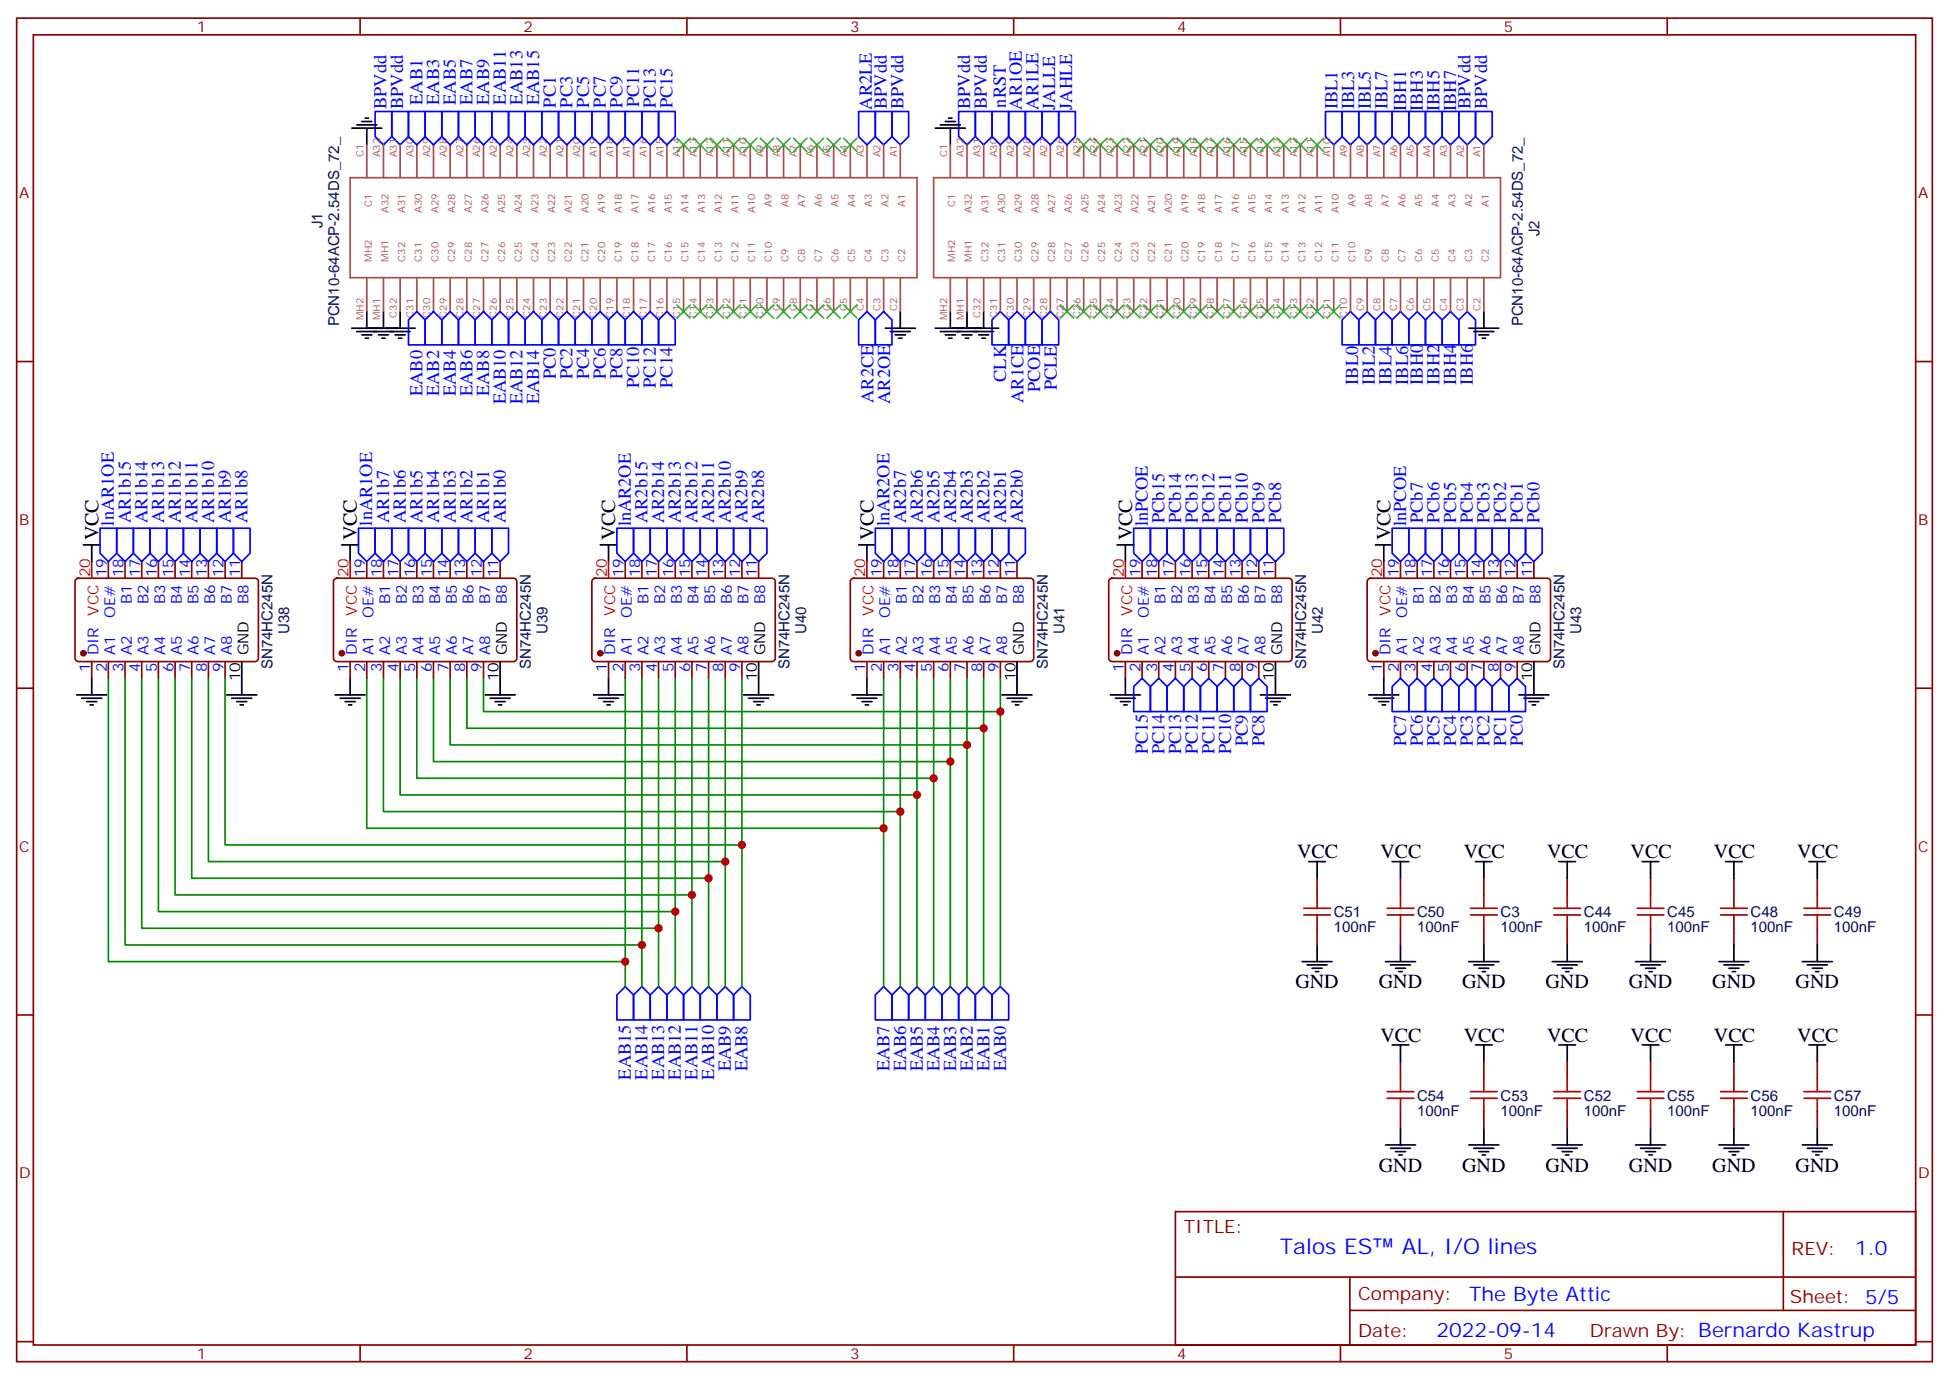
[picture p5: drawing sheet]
<svg xmlns="http://www.w3.org/2000/svg" width="412mm" height="292mm" viewBox="0 0 412 292" stroke-linecap="round" stroke-linejoin="round" font-family="sans-serif">
<defs><g id="words">
<g font-size="4.6" fill="#00f">
<text x="270.8" y="265.5">Talos ES</text>
<text x="296.6" y="265.5">AL, I/O lines</text>
</g>
<g font-size="4.2">
<text x="20.8" y="114.4" transform="rotate(-90 20.8 114.4)">VCC</text>
<text x="75.5" y="114.4" transform="rotate(-90 75.5 114.4)">VCC</text>
<text x="130.2" y="114.4" transform="rotate(-90 130.2 114.4)">VCC</text>
<text x="184.9" y="114.4" transform="rotate(-90 184.9 114.4)">VCC</text>
<text x="239.6" y="114.4" transform="rotate(-90 239.6 114.4)">VCC</text>
<text x="294.2" y="114.4" transform="rotate(-90 294.2 114.4)">VCC</text>
<text x="274.5" y="181.6">VCC</text>
<text x="292.1" y="181.6">VCC</text>
<text x="309.7" y="181.6">VCC</text>
<text x="327.4" y="181.6">VCC</text>
<text x="345" y="181.6">VCC</text>
<text x="362.7" y="181.6">VCC</text>
<text x="380.3" y="181.6">VCC</text>
<text x="274.1" y="209.2">GND</text>
<text x="291.7" y="209.2">GND</text>
<text x="309.4" y="209.2">GND</text>
<text x="327" y="209.2">GND</text>
<text x="344.7" y="209.2">GND</text>
<text x="362.3" y="209.2">GND</text>
<text x="379.9" y="209.2">GND</text>
<text x="292.1" y="220.5">VCC</text>
<text x="309.7" y="220.5">VCC</text>
<text x="327.4" y="220.5">VCC</text>
<text x="345" y="220.5">VCC</text>
<text x="362.7" y="220.5">VCC</text>
<text x="380.3" y="220.5">VCC</text>
<text x="291.7" y="248">GND</text>
<text x="309.4" y="248">GND</text>
<text x="327" y="248">GND</text>
<text x="344.7" y="248">GND</text>
<text x="362.3" y="248">GND</text>
<text x="379.9" y="248">GND</text>
</g>
<g font-size="4.2" fill="#00f">
<text x="392.5" y="265.7">1.0</text>
<text x="310.9" y="275.3">The Byte Attic</text>
<text x="304" y="283.1">2022-09-14</text>
</g>
<g font-size="3.9" fill="#00f">
<text x="81.8" y="23.1" transform="rotate(-90 81.8 23.1)">BPVdd</text>
<text x="85.3" y="23.1" transform="rotate(-90 85.3 23.1)">BPVdd</text>
<text x="89.4" y="22.2" transform="rotate(-90 89.4 22.2)">EAB1</text>
<text x="92.9" y="22.2" transform="rotate(-90 92.9 22.2)">EAB3</text>
<text x="96.5" y="22.2" transform="rotate(-90 96.5 22.2)">EAB5</text>
<text x="100" y="22.2" transform="rotate(-90 100 22.2)">EAB7</text>
<text x="103.5" y="22.2" transform="rotate(-90 103.5 22.2)">EAB9</text>
<text x="107.1" y="22.1" transform="rotate(-90 107.1 22.1)">EAB11</text>
<text x="110.6" y="22.3" transform="rotate(-90 110.6 22.3)">EAB13</text>
<text x="114.1" y="22.3" transform="rotate(-90 114.1 22.3)">EAB15</text>
<text x="117.6" y="22.8" transform="rotate(-90 117.6 22.8)">PC1</text>
<text x="121.2" y="22.8" transform="rotate(-90 121.2 22.8)">PC3</text>
<text x="124.7" y="22.8" transform="rotate(-90 124.7 22.8)">PC5</text>
<text x="128.2" y="22.8" transform="rotate(-90 128.2 22.8)">PC7</text>
<text x="131.7" y="22.8" transform="rotate(-90 131.7 22.8)">PC9</text>
<text x="135.3" y="22.7" transform="rotate(-90 135.3 22.7)">PC11</text>
<text x="138.8" y="22.9" transform="rotate(-90 138.8 22.9)">PC13</text>
<text x="142.3" y="22.9" transform="rotate(-90 142.3 22.9)">PC15</text>
<text x="184.5" y="23.2" transform="rotate(-90 184.5 23.2)">AR2LE</text>
<text x="187.6" y="23.1" transform="rotate(-90 187.6 23.1)">BPVdd</text>
<text x="191.2" y="23.1" transform="rotate(-90 191.2 23.1)">BPVdd</text>
<text x="205.3" y="23.1" transform="rotate(-90 205.3 23.1)">BPVdd</text>
<text x="208.8" y="23.1" transform="rotate(-90 208.8 23.1)">BPVdd</text>
<text x="212.8" y="22.8" transform="rotate(-90 212.8 22.8)">nRST</text>
<text x="216.2" y="23.2" transform="rotate(-90 216.2 23.2)">AR1OE</text>
<text x="219.8" y="23.2" transform="rotate(-90 219.8 23.2)">AR1LE</text>
<text x="223.3" y="23.2" transform="rotate(-90 223.3 23.2)">JALLE</text>
<text x="226.8" y="23.2" transform="rotate(-90 226.8 23.2)">JAHLE</text>
<text x="283" y="23.1" transform="rotate(-90 283 23.1)">IBL1</text>
<text x="286.6" y="23.1" transform="rotate(-90 286.6 23.1)">IBL3</text>
<text x="290.1" y="23.1" transform="rotate(-90 290.1 23.1)">IBL5</text>
<text x="293.6" y="23.1" transform="rotate(-90 293.6 23.1)">IBL7</text>
<text x="297.6" y="23.5" transform="rotate(-90 297.6 23.5)">IBH1</text>
<text x="301.1" y="23.5" transform="rotate(-90 301.1 23.5)">IBH3</text>
<text x="304.6" y="23.5" transform="rotate(-90 304.6 23.5)">IBH5</text>
<text x="308.1" y="23.5" transform="rotate(-90 308.1 23.5)">IBH7</text>
<text x="311.1" y="23.1" transform="rotate(-90 311.1 23.1)">BPVdd</text>
<text x="314.6" y="23.1" transform="rotate(-90 314.6 23.1)">BPVdd</text>
<text x="89.4" y="83.8" transform="rotate(-90 89.4 83.8)">EAB0</text>
<text x="92.9" y="83.8" transform="rotate(-90 92.9 83.8)">EAB2</text>
<text x="96.5" y="83.8" transform="rotate(-90 96.5 83.8)">EAB4</text>
<text x="100" y="83.8" transform="rotate(-90 100 83.8)">EAB6</text>
<text x="103.5" y="83.8" transform="rotate(-90 103.5 83.8)">EAB8</text>
<text x="117.6" y="80.3" transform="rotate(-90 117.6 80.3)">PC0</text>
<text x="121.2" y="80.3" transform="rotate(-90 121.2 80.3)">PC2</text>
<text x="124.7" y="80.3" transform="rotate(-90 124.7 80.3)">PC4</text>
<text x="128.2" y="80.3" transform="rotate(-90 128.2 80.3)">PC6</text>
<text x="131.7" y="80.3" transform="rotate(-90 131.7 80.3)">PC8</text>
<text x="135.3" y="82.1" transform="rotate(-90 135.3 82.1)">PC10</text>
<text x="138.8" y="82.1" transform="rotate(-90 138.8 82.1)">PC12</text>
<text x="142.3" y="82.1" transform="rotate(-90 142.3 82.1)">PC14</text>
<text x="212.9" y="80.8" transform="rotate(-90 212.9 80.8)">CLK</text>
<text x="220.1" y="83" transform="rotate(-90 220.1 83)">PCOE</text>
<text x="223.6" y="82.6" transform="rotate(-90 223.6 82.6)">PCLE</text>
<text x="287.4" y="81.4" transform="rotate(-90 287.4 81.4)">IBL0</text>
<text x="290.9" y="81.4" transform="rotate(-90 290.9 81.4)">IBL2</text>
<text x="294.4" y="81.4" transform="rotate(-90 294.4 81.4)">IBL4</text>
<text x="298" y="81.4" transform="rotate(-90 298 81.4)">IBL6</text>
<text x="301.1" y="81.4" transform="rotate(-90 301.1 81.4)">IBH0</text>
<text x="304.6" y="81.4" transform="rotate(-90 304.6 81.4)">IBH2</text>
<text x="308.1" y="81.4" transform="rotate(-90 308.1 81.4)">IBH4</text>
<text x="311.7" y="81.4" transform="rotate(-90 311.7 81.4)">IBH6</text>
<text x="107" y="85.6" transform="rotate(-90 107 85.6)">EAB10</text>
<text x="110.6" y="85.6" transform="rotate(-90 110.6 85.6)">EAB12</text>
<text x="114.1" y="85.6" transform="rotate(-90 114.1 85.6)">EAB14</text>
<text x="184.8" y="85.3" transform="rotate(-90 184.8 85.3)">AR2CE</text>
<text x="188.4" y="85.5" transform="rotate(-90 188.4 85.5)">AR2OE</text>
<text x="216.6" y="85.3" transform="rotate(-90 216.6 85.3)">AR1CE</text>
<text x="24.1" y="111.2" transform="rotate(-90 24.1 111.2)">lnAR1OE</text>
<text x="27.7" y="110.7" transform="rotate(-90 27.7 110.7)">AR1b15</text>
<text x="31.2" y="110.7" transform="rotate(-90 31.2 110.7)">AR1b14</text>
<text x="34.7" y="110.7" transform="rotate(-90 34.7 110.7)">AR1b13</text>
<text x="38.3" y="110.7" transform="rotate(-90 38.3 110.7)">AR1b12</text>
<text x="41.8" y="110.7" transform="rotate(-90 41.8 110.7)">AR1b11</text>
<text x="45.3" y="110.7" transform="rotate(-90 45.3 110.7)">AR1b10</text>
<text x="48.8" y="110.7" transform="rotate(-90 48.8 110.7)">AR1b9</text>
<text x="52.4" y="110.7" transform="rotate(-90 52.4 110.7)">AR1b8</text>
<text x="78.7" y="111.2" transform="rotate(-90 78.7 111.2)">lnAR1OE</text>
<text x="82.4" y="110.7" transform="rotate(-90 82.4 110.7)">AR1b7</text>
<text x="85.9" y="110.7" transform="rotate(-90 85.9 110.7)">AR1b6</text>
<text x="89.4" y="110.7" transform="rotate(-90 89.4 110.7)">AR1b5</text>
<text x="92.9" y="110.7" transform="rotate(-90 92.9 110.7)">AR1b4</text>
<text x="96.5" y="110.7" transform="rotate(-90 96.5 110.7)">AR1b3</text>
<text x="100" y="110.7" transform="rotate(-90 100 110.7)">AR1b2</text>
<text x="103.5" y="110.7" transform="rotate(-90 103.5 110.7)">AR1b1</text>
<text x="107" y="110.7" transform="rotate(-90 107 110.7)">AR1b0</text>
<text x="133.5" y="111.4" transform="rotate(-90 133.5 111.4)">lnAR2OE</text>
<text x="137" y="110.7" transform="rotate(-90 137 110.7)">AR2b15</text>
<text x="140.6" y="110.7" transform="rotate(-90 140.6 110.7)">AR2b14</text>
<text x="144.1" y="110.7" transform="rotate(-90 144.1 110.7)">AR2b13</text>
<text x="147.6" y="110.7" transform="rotate(-90 147.6 110.7)">AR2b12</text>
<text x="151.1" y="110.7" transform="rotate(-90 151.1 110.7)">AR2b11</text>
<text x="154.7" y="110.7" transform="rotate(-90 154.7 110.7)">AR2b10</text>
<text x="158.2" y="110.7" transform="rotate(-90 158.2 110.7)">AR2b9</text>
<text x="161.7" y="110.7" transform="rotate(-90 161.7 110.7)">AR2b8</text>
<text x="188.2" y="111.4" transform="rotate(-90 188.2 111.4)">lnAR2OE</text>
<text x="191.7" y="110.7" transform="rotate(-90 191.7 110.7)">AR2b7</text>
<text x="195.2" y="110.7" transform="rotate(-90 195.2 110.7)">AR2b6</text>
<text x="198.8" y="110.7" transform="rotate(-90 198.8 110.7)">AR2b5</text>
<text x="202.3" y="110.7" transform="rotate(-90 202.3 110.7)">AR2b4</text>
<text x="205.8" y="110.7" transform="rotate(-90 205.8 110.7)">AR2b3</text>
<text x="209.4" y="110.7" transform="rotate(-90 209.4 110.7)">AR2b2</text>
<text x="212.9" y="110.7" transform="rotate(-90 212.9 110.7)">AR2b1</text>
<text x="216.4" y="110.7" transform="rotate(-90 216.4 110.7)">AR2b0</text>
<text x="242.9" y="111.4" transform="rotate(-90 242.9 111.4)">lnPCOE</text>
<text x="246.4" y="110.7" transform="rotate(-90 246.4 110.7)">PCb15</text>
<text x="249.9" y="110.7" transform="rotate(-90 249.9 110.7)">PCb14</text>
<text x="253.4" y="110.7" transform="rotate(-90 253.4 110.7)">PCb13</text>
<text x="257" y="110.7" transform="rotate(-90 257 110.7)">PCb12</text>
<text x="260.5" y="110.7" transform="rotate(-90 260.5 110.7)">PCb11</text>
<text x="264" y="110.7" transform="rotate(-90 264 110.7)">PCb10</text>
<text x="267.6" y="110.7" transform="rotate(-90 267.6 110.7)">PCb9</text>
<text x="271.1" y="110.7" transform="rotate(-90 271.1 110.7)">PCb8</text>
<text x="297.5" y="111.4" transform="rotate(-90 297.5 111.4)">lnPCOE</text>
<text x="301.1" y="110.7" transform="rotate(-90 301.1 110.7)">PCb7</text>
<text x="304.6" y="110.7" transform="rotate(-90 304.6 110.7)">PCb6</text>
<text x="308.1" y="110.7" transform="rotate(-90 308.1 110.7)">PCb5</text>
<text x="311.7" y="110.7" transform="rotate(-90 311.7 110.7)">PCb4</text>
<text x="315.2" y="110.7" transform="rotate(-90 315.2 110.7)">PCb3</text>
<text x="318.7" y="110.7" transform="rotate(-90 318.7 110.7)">PCb2</text>
<text x="322.2" y="110.7" transform="rotate(-90 322.2 110.7)">PCb1</text>
<text x="325.8" y="110.7" transform="rotate(-90 325.8 110.7)">PCb0</text>
<text x="242.9" y="159.7" transform="rotate(-90 242.9 159.7)">PC15</text>
<text x="246.4" y="159.7" transform="rotate(-90 246.4 159.7)">PC14</text>
<text x="249.9" y="159.7" transform="rotate(-90 249.9 159.7)">PC13</text>
<text x="253.4" y="159.7" transform="rotate(-90 253.4 159.7)">PC12</text>
<text x="257" y="159.7" transform="rotate(-90 257 159.7)">PC11</text>
<text x="260.5" y="159.7" transform="rotate(-90 260.5 159.7)">PC10</text>
<text x="264" y="157.9" transform="rotate(-90 264 157.9)">PC9</text>
<text x="267.6" y="157.9" transform="rotate(-90 267.6 157.9)">PC8</text>
<text x="297.5" y="157.9" transform="rotate(-90 297.5 157.9)">PC7</text>
<text x="301.1" y="157.9" transform="rotate(-90 301.1 157.9)">PC6</text>
<text x="304.6" y="157.9" transform="rotate(-90 304.6 157.9)">PC5</text>
<text x="308.1" y="157.9" transform="rotate(-90 308.1 157.9)">PC4</text>
<text x="311.7" y="157.9" transform="rotate(-90 311.7 157.9)">PC3</text>
<text x="315.2" y="157.9" transform="rotate(-90 315.2 157.9)">PC2</text>
<text x="318.7" y="157.9" transform="rotate(-90 318.7 157.9)">PC1</text>
<text x="322.2" y="157.9" transform="rotate(-90 322.2 157.9)">PC0</text>
<text x="154.7" y="226.7" transform="rotate(-90 154.7 226.7)">EAB9</text>
<text x="158.2" y="226.7" transform="rotate(-90 158.2 226.7)">EAB8</text>
<text x="188.2" y="226.7" transform="rotate(-90 188.2 226.7)">EAB7</text>
<text x="191.7" y="226.7" transform="rotate(-90 191.7 226.7)">EAB6</text>
<text x="195.2" y="226.7" transform="rotate(-90 195.2 226.7)">EAB5</text>
<text x="198.8" y="226.7" transform="rotate(-90 198.8 226.7)">EAB4</text>
<text x="202.3" y="226.7" transform="rotate(-90 202.3 226.7)">EAB3</text>
<text x="205.8" y="226.7" transform="rotate(-90 205.8 226.7)">EAB2</text>
<text x="209.3" y="226.7" transform="rotate(-90 209.3 226.7)">EAB1</text>
<text x="212.9" y="226.7" transform="rotate(-90 212.9 226.7)">EAB0</text>
<text x="133.5" y="228.5" transform="rotate(-90 133.5 228.5)">EAB15</text>
<text x="137" y="228.5" transform="rotate(-90 137 228.5)">EAB14</text>
<text x="140.6" y="228.5" transform="rotate(-90 140.6 228.5)">EAB13</text>
<text x="144.1" y="228.5" transform="rotate(-90 144.1 228.5)">EAB12</text>
<text x="147.6" y="228.5" transform="rotate(-90 147.6 228.5)">EAB11</text>
<text x="151.1" y="228.5" transform="rotate(-90 151.1 228.5)">EAB10</text>
</g>
<g font-size="3.9" fill="#800">
<text x="250.5" y="261">TITLE:</text>
<text x="379.1" y="265.7">REV:</text>
<text x="287.4" y="275.2">Company:</text>
<text x="378.7" y="275.8">Sheet: 5/5</text>
<text x="287.4" y="282.9">Date:</text>
<text x="336.4" y="283">Drawn By: Bernardo Kastrup</text>
</g>
<g font-size="3.2" fill="#800">
<text x="41.6" y="6.8">1</text>
<text x="110.8" y="6.8">2</text>
<text x="179.9" y="6.8">3</text>
<text x="249.1" y="6.8">4</text>
<text x="318.2" y="6.8">5</text>
<text x="4.1" y="41.9">A</text>
<text x="405.9" y="41.9">A</text>
<text x="4.1" y="111.1">B</text>
<text x="405.9" y="111.1">B</text>
<text x="4.1" y="180.2">C</text>
<text x="405.9" y="180.2">C</text>
<text x="4.1" y="249.4">D</text>
<text x="405.9" y="249.4">D</text>
<text x="41.6" y="287.7">1</text>
<text x="110.8" y="287.7">2</text>
<text x="179.9" y="287.7">3</text>
<text x="249.1" y="287.7">4</text>
<text x="318.2" y="287.7">5</text>
</g>
<g font-size="3.2" fill="#000080">
<text x="68.2" y="48.3" transform="rotate(-90 68.2 48.3)">J1</text>
<text x="325.8" y="50" transform="rotate(-90 325.8 50)">J2</text>
<text x="71.8" y="69.1" transform="rotate(-90 71.8 69.1)">PCN10-64ACP-2.54DS_72_</text>
<text x="322.2" y="69.1" transform="rotate(-90 322.2 69.1)">PCN10-64ACP-2.54DS_72_</text>
<text x="61.2" y="134.2" transform="rotate(-90 61.2 134.2)">U38</text>
<text x="115.9" y="134.2" transform="rotate(-90 115.9 134.2)">U39</text>
<text x="170.5" y="134.2" transform="rotate(-90 170.5 134.2)">U40</text>
<text x="225.2" y="134.2" transform="rotate(-90 225.2 134.2)">U41</text>
<text x="279.9" y="134.2" transform="rotate(-90 279.9 134.2)">U42</text>
<text x="334.6" y="134.2" transform="rotate(-90 334.6 134.2)">U43</text>
<text x="57.7" y="141.6" transform="rotate(-90 57.7 141.6)">SN74HC245N</text>
<text x="112.3" y="141.6" transform="rotate(-90 112.3 141.6)">SN74HC245N</text>
<text x="167" y="141.6" transform="rotate(-90 167 141.6)">SN74HC245N</text>
<text x="221.7" y="141.6" transform="rotate(-90 221.7 141.6)">SN74HC245N</text>
<text x="276.4" y="141.6" transform="rotate(-90 276.4 141.6)">SN74HC245N</text>
<text x="331.1" y="141.6" transform="rotate(-90 331.1 141.6)">SN74HC245N</text>
<text x="282.2" y="197.3">100nF</text>
<text x="282.2" y="194.1">C51</text>
<text x="299.9" y="197.3">100nF</text>
<text x="299.9" y="194.1">C50</text>
<text x="317.5" y="197.3">100nF</text>
<text x="317.5" y="194.1">C3</text>
<text x="335.1" y="197.3">100nF</text>
<text x="335.1" y="194.1">C44</text>
<text x="352.8" y="197.3">100nF</text>
<text x="352.8" y="194.1">C45</text>
<text x="370.4" y="197.3">100nF</text>
<text x="370.4" y="194.1">C48</text>
<text x="388.1" y="197.3">100nF</text>
<text x="388.1" y="194.1">C49</text>
<text x="299.9" y="232.9">C54</text>
<text x="317.5" y="232.9">C53</text>
<text x="335.1" y="232.9">C52</text>
<text x="352.8" y="232.9">C55</text>
<text x="370.4" y="232.9">C56</text>
<text x="388.1" y="232.9">C57</text>
<text x="299.9" y="236.1">100nF</text>
<text x="317.5" y="236.1">100nF</text>
<text x="335.1" y="236.1">100nF</text>
<text x="352.8" y="236.1">100nF</text>
<text x="370.4" y="236.1">100nF</text>
<text x="388.1" y="236.1">100nF</text>
</g>
<g font-size="3.2" fill="#f00">
<text x="19" y="122.2" transform="rotate(-90 19 122.2)">20</text>
<text x="73.7" y="122.2" transform="rotate(-90 73.7 122.2)">20</text>
<text x="128.4" y="122.2" transform="rotate(-90 128.4 122.2)">20</text>
<text x="183.1" y="122.2" transform="rotate(-90 183.1 122.2)">20</text>
<text x="237.8" y="122.2" transform="rotate(-90 237.8 122.2)">20</text>
<text x="292.5" y="122.2" transform="rotate(-90 292.5 122.2)">20</text>
<text x="20.8" y="130.3" transform="rotate(-90 20.8 130.3)">VCC</text>
<text x="75.5" y="130.3" transform="rotate(-90 75.5 130.3)">VCC</text>
<text x="130.2" y="130.3" transform="rotate(-90 130.2 130.3)">VCC</text>
<text x="184.9" y="130.3" transform="rotate(-90 184.9 130.3)">VCC</text>
<text x="239.5" y="130.3" transform="rotate(-90 239.5 130.3)">VCC</text>
<text x="294.2" y="130.3" transform="rotate(-90 294.2 130.3)">VCC</text>
</g>
<g font-size="3.2" fill="#00f">
<text x="22.6" y="122.2" transform="rotate(-90 22.6 122.2)">19</text>
<text x="26.1" y="122.2" transform="rotate(-90 26.1 122.2)">18</text>
<text x="29.6" y="122.2" transform="rotate(-90 29.6 122.2)">17</text>
<text x="33.2" y="122.2" transform="rotate(-90 33.2 122.2)">16</text>
<text x="36.7" y="122.2" transform="rotate(-90 36.7 122.2)">15</text>
<text x="40.2" y="122.2" transform="rotate(-90 40.2 122.2)">14</text>
<text x="43.7" y="122.2" transform="rotate(-90 43.7 122.2)">13</text>
<text x="47.3" y="122.2" transform="rotate(-90 47.3 122.2)">12</text>
<text x="50.8" y="122.2" transform="rotate(-90 50.8 122.2)">11</text>
<text x="77.3" y="122.2" transform="rotate(-90 77.3 122.2)">19</text>
<text x="80.8" y="122.2" transform="rotate(-90 80.8 122.2)">18</text>
<text x="84.3" y="122.2" transform="rotate(-90 84.3 122.2)">17</text>
<text x="87.8" y="122.2" transform="rotate(-90 87.8 122.2)">16</text>
<text x="91.4" y="122.2" transform="rotate(-90 91.4 122.2)">15</text>
<text x="94.9" y="122.2" transform="rotate(-90 94.9 122.2)">14</text>
<text x="98.4" y="122.2" transform="rotate(-90 98.4 122.2)">13</text>
<text x="102" y="122.2" transform="rotate(-90 102 122.2)">12</text>
<text x="105.5" y="122.2" transform="rotate(-90 105.5 122.2)">11</text>
<text x="131.9" y="122.2" transform="rotate(-90 131.9 122.2)">19</text>
<text x="135.5" y="122.2" transform="rotate(-90 135.5 122.2)">18</text>
<text x="139" y="122.2" transform="rotate(-90 139 122.2)">17</text>
<text x="142.5" y="122.2" transform="rotate(-90 142.5 122.2)">16</text>
<text x="146" y="122.2" transform="rotate(-90 146 122.2)">15</text>
<text x="149.6" y="122.2" transform="rotate(-90 149.6 122.2)">14</text>
<text x="153.1" y="122.2" transform="rotate(-90 153.1 122.2)">13</text>
<text x="156.6" y="122.2" transform="rotate(-90 156.6 122.2)">12</text>
<text x="160.2" y="122.2" transform="rotate(-90 160.2 122.2)">11</text>
<text x="186.6" y="122.2" transform="rotate(-90 186.6 122.2)">19</text>
<text x="190.1" y="122.2" transform="rotate(-90 190.1 122.2)">18</text>
<text x="193.7" y="122.2" transform="rotate(-90 193.7 122.2)">17</text>
<text x="197.2" y="122.2" transform="rotate(-90 197.2 122.2)">16</text>
<text x="200.7" y="122.2" transform="rotate(-90 200.7 122.2)">15</text>
<text x="204.3" y="122.2" transform="rotate(-90 204.3 122.2)">14</text>
<text x="207.8" y="122.2" transform="rotate(-90 207.8 122.2)">13</text>
<text x="211.3" y="122.2" transform="rotate(-90 211.3 122.2)">12</text>
<text x="214.8" y="122.2" transform="rotate(-90 214.8 122.2)">11</text>
<text x="241.3" y="122.2" transform="rotate(-90 241.3 122.2)">19</text>
<text x="244.8" y="122.2" transform="rotate(-90 244.8 122.2)">18</text>
<text x="248.4" y="122.2" transform="rotate(-90 248.4 122.2)">17</text>
<text x="251.9" y="122.2" transform="rotate(-90 251.9 122.2)">16</text>
<text x="255.4" y="122.2" transform="rotate(-90 255.4 122.2)">15</text>
<text x="258.9" y="122.2" transform="rotate(-90 258.9 122.2)">14</text>
<text x="262.5" y="122.2" transform="rotate(-90 262.5 122.2)">13</text>
<text x="266" y="122.2" transform="rotate(-90 266 122.2)">12</text>
<text x="269.5" y="122.2" transform="rotate(-90 269.5 122.2)">11</text>
<text x="296" y="122.2" transform="rotate(-90 296 122.2)">19</text>
<text x="299.5" y="122.2" transform="rotate(-90 299.5 122.2)">18</text>
<text x="303" y="122.2" transform="rotate(-90 303 122.2)">17</text>
<text x="306.6" y="122.2" transform="rotate(-90 306.6 122.2)">16</text>
<text x="310.1" y="122.2" transform="rotate(-90 310.1 122.2)">15</text>
<text x="313.6" y="122.2" transform="rotate(-90 313.6 122.2)">14</text>
<text x="317.1" y="122.2" transform="rotate(-90 317.1 122.2)">13</text>
<text x="320.7" y="122.2" transform="rotate(-90 320.7 122.2)">12</text>
<text x="324.2" y="122.2" transform="rotate(-90 324.2 122.2)">11</text>
<text x="24.3" y="130.8" transform="rotate(-90 24.3 130.8)">OE#</text>
<text x="27.9" y="127.9" transform="rotate(-90 27.9 127.9)">B1</text>
<text x="31.4" y="127.9" transform="rotate(-90 31.4 127.9)">B2</text>
<text x="34.9" y="127.9" transform="rotate(-90 34.9 127.9)">B3</text>
<text x="38.5" y="127.9" transform="rotate(-90 38.5 127.9)">B4</text>
<text x="42" y="127.9" transform="rotate(-90 42 127.9)">B5</text>
<text x="45.5" y="127.9" transform="rotate(-90 45.5 127.9)">B6</text>
<text x="49" y="127.9" transform="rotate(-90 49 127.9)">B7</text>
<text x="52.6" y="127.9" transform="rotate(-90 52.6 127.9)">B8</text>
<text x="79" y="130.8" transform="rotate(-90 79 130.8)">OE#</text>
<text x="82.5" y="127.9" transform="rotate(-90 82.5 127.9)">B1</text>
<text x="86.1" y="127.9" transform="rotate(-90 86.1 127.9)">B2</text>
<text x="89.6" y="127.9" transform="rotate(-90 89.6 127.9)">B3</text>
<text x="93.1" y="127.9" transform="rotate(-90 93.1 127.9)">B4</text>
<text x="96.7" y="127.9" transform="rotate(-90 96.7 127.9)">B5</text>
<text x="100.2" y="127.9" transform="rotate(-90 100.2 127.9)">B6</text>
<text x="103.7" y="127.9" transform="rotate(-90 103.7 127.9)">B7</text>
<text x="107.2" y="127.9" transform="rotate(-90 107.2 127.9)">B8</text>
<text x="133.7" y="130.8" transform="rotate(-90 133.7 130.8)">OE#</text>
<text x="137.2" y="127.9" transform="rotate(-90 137.2 127.9)">B1</text>
<text x="140.8" y="127.9" transform="rotate(-90 140.8 127.9)">B2</text>
<text x="144.3" y="127.9" transform="rotate(-90 144.3 127.9)">B3</text>
<text x="147.8" y="127.9" transform="rotate(-90 147.8 127.9)">B4</text>
<text x="151.3" y="127.9" transform="rotate(-90 151.3 127.9)">B5</text>
<text x="154.9" y="127.9" transform="rotate(-90 154.9 127.9)">B6</text>
<text x="158.4" y="127.9" transform="rotate(-90 158.4 127.9)">B7</text>
<text x="161.9" y="127.9" transform="rotate(-90 161.9 127.9)">B8</text>
<text x="188.4" y="130.8" transform="rotate(-90 188.4 130.8)">OE#</text>
<text x="191.9" y="127.9" transform="rotate(-90 191.9 127.9)">B1</text>
<text x="195.4" y="127.9" transform="rotate(-90 195.4 127.9)">B2</text>
<text x="199" y="127.9" transform="rotate(-90 199 127.9)">B3</text>
<text x="202.5" y="127.9" transform="rotate(-90 202.5 127.9)">B4</text>
<text x="206" y="127.9" transform="rotate(-90 206 127.9)">B5</text>
<text x="209.5" y="127.9" transform="rotate(-90 209.5 127.9)">B6</text>
<text x="213.1" y="127.9" transform="rotate(-90 213.1 127.9)">B7</text>
<text x="216.6" y="127.9" transform="rotate(-90 216.6 127.9)">B8</text>
<text x="243.1" y="130.8" transform="rotate(-90 243.1 130.8)">OE#</text>
<text x="246.6" y="127.9" transform="rotate(-90 246.6 127.9)">B1</text>
<text x="250.1" y="127.9" transform="rotate(-90 250.1 127.9)">B2</text>
<text x="253.6" y="127.9" transform="rotate(-90 253.6 127.9)">B3</text>
<text x="257.2" y="127.9" transform="rotate(-90 257.2 127.9)">B4</text>
<text x="260.7" y="127.9" transform="rotate(-90 260.7 127.9)">B5</text>
<text x="264.2" y="127.9" transform="rotate(-90 264.2 127.9)">B6</text>
<text x="267.8" y="127.9" transform="rotate(-90 267.8 127.9)">B7</text>
<text x="271.3" y="127.9" transform="rotate(-90 271.3 127.9)">B8</text>
<text x="297.7" y="130.8" transform="rotate(-90 297.7 130.8)">OE#</text>
<text x="301.3" y="127.9" transform="rotate(-90 301.3 127.9)">B1</text>
<text x="304.8" y="127.9" transform="rotate(-90 304.8 127.9)">B2</text>
<text x="308.3" y="127.9" transform="rotate(-90 308.3 127.9)">B3</text>
<text x="311.9" y="127.9" transform="rotate(-90 311.9 127.9)">B4</text>
<text x="315.4" y="127.9" transform="rotate(-90 315.4 127.9)">B5</text>
<text x="318.9" y="127.9" transform="rotate(-90 318.9 127.9)">B6</text>
<text x="322.4" y="127.9" transform="rotate(-90 322.4 127.9)">B7</text>
<text x="326" y="127.9" transform="rotate(-90 326 127.9)">B8</text>
<text x="19" y="142.2" transform="rotate(-90 19 142.2)">1</text>
<text x="20.8" y="138.7" transform="rotate(-90 20.8 138.7)">DIR</text>
<text x="22.6" y="142.2" transform="rotate(-90 22.6 142.2)">2</text>
<text x="24.3" y="138.7" transform="rotate(-90 24.3 138.7)">A1</text>
<text x="26.1" y="142.2" transform="rotate(-90 26.1 142.2)">3</text>
<text x="27.9" y="138.7" transform="rotate(-90 27.9 138.7)">A2</text>
<text x="29.6" y="142.2" transform="rotate(-90 29.6 142.2)">4</text>
<text x="31.4" y="138.7" transform="rotate(-90 31.4 138.7)">A3</text>
<text x="33.2" y="142.2" transform="rotate(-90 33.2 142.2)">5</text>
<text x="34.9" y="138.7" transform="rotate(-90 34.9 138.7)">A4</text>
<text x="36.7" y="142.2" transform="rotate(-90 36.7 142.2)">6</text>
<text x="38.5" y="138.7" transform="rotate(-90 38.5 138.7)">A5</text>
<text x="40.2" y="142.2" transform="rotate(-90 40.2 142.2)">7</text>
<text x="42" y="138.7" transform="rotate(-90 42 138.7)">A6</text>
<text x="43.7" y="142.2" transform="rotate(-90 43.7 142.2)">8</text>
<text x="45.5" y="138.7" transform="rotate(-90 45.5 138.7)">A7</text>
<text x="47.3" y="142.2" transform="rotate(-90 47.3 142.2)">9</text>
<text x="49" y="138.7" transform="rotate(-90 49 138.7)">A8</text>
<text x="73.7" y="142.2" transform="rotate(-90 73.7 142.2)">1</text>
<text x="75.5" y="138.7" transform="rotate(-90 75.5 138.7)">DIR</text>
<text x="77.3" y="142.2" transform="rotate(-90 77.3 142.2)">2</text>
<text x="79" y="138.7" transform="rotate(-90 79 138.7)">A1</text>
<text x="80.8" y="142.2" transform="rotate(-90 80.8 142.2)">3</text>
<text x="82.5" y="138.7" transform="rotate(-90 82.5 138.7)">A2</text>
<text x="84.3" y="142.2" transform="rotate(-90 84.3 142.2)">4</text>
<text x="86.1" y="138.7" transform="rotate(-90 86.1 138.7)">A3</text>
<text x="87.8" y="142.2" transform="rotate(-90 87.8 142.2)">5</text>
<text x="89.6" y="138.7" transform="rotate(-90 89.6 138.7)">A4</text>
<text x="91.4" y="142.2" transform="rotate(-90 91.4 142.2)">6</text>
<text x="93.1" y="138.7" transform="rotate(-90 93.1 138.7)">A5</text>
<text x="94.9" y="142.2" transform="rotate(-90 94.9 142.2)">7</text>
<text x="96.7" y="138.7" transform="rotate(-90 96.7 138.7)">A6</text>
<text x="98.4" y="142.2" transform="rotate(-90 98.4 142.2)">8</text>
<text x="100.2" y="138.7" transform="rotate(-90 100.2 138.7)">A7</text>
<text x="102" y="142.2" transform="rotate(-90 102 142.2)">9</text>
<text x="103.7" y="138.7" transform="rotate(-90 103.7 138.7)">A8</text>
<text x="128.4" y="142.2" transform="rotate(-90 128.4 142.2)">1</text>
<text x="130.2" y="138.7" transform="rotate(-90 130.2 138.7)">DIR</text>
<text x="131.9" y="142.2" transform="rotate(-90 131.9 142.2)">2</text>
<text x="133.7" y="138.7" transform="rotate(-90 133.7 138.7)">A1</text>
<text x="135.5" y="142.2" transform="rotate(-90 135.5 142.2)">3</text>
<text x="137.2" y="138.7" transform="rotate(-90 137.2 138.7)">A2</text>
<text x="139" y="142.2" transform="rotate(-90 139 142.2)">4</text>
<text x="140.8" y="138.7" transform="rotate(-90 140.8 138.7)">A3</text>
<text x="142.5" y="142.2" transform="rotate(-90 142.5 142.2)">5</text>
<text x="144.3" y="138.7" transform="rotate(-90 144.3 138.7)">A4</text>
<text x="146" y="142.2" transform="rotate(-90 146 142.2)">6</text>
<text x="147.8" y="138.7" transform="rotate(-90 147.8 138.7)">A5</text>
<text x="149.6" y="142.2" transform="rotate(-90 149.6 142.2)">7</text>
<text x="151.3" y="138.7" transform="rotate(-90 151.3 138.7)">A6</text>
<text x="153.1" y="142.2" transform="rotate(-90 153.1 142.2)">8</text>
<text x="154.9" y="138.7" transform="rotate(-90 154.9 138.7)">A7</text>
<text x="156.6" y="142.2" transform="rotate(-90 156.6 142.2)">9</text>
<text x="158.4" y="138.7" transform="rotate(-90 158.4 138.7)">A8</text>
<text x="183.1" y="142.2" transform="rotate(-90 183.1 142.2)">1</text>
<text x="184.9" y="138.7" transform="rotate(-90 184.9 138.7)">DIR</text>
<text x="186.6" y="142.2" transform="rotate(-90 186.6 142.2)">2</text>
<text x="188.4" y="138.7" transform="rotate(-90 188.4 138.7)">A1</text>
<text x="190.1" y="142.2" transform="rotate(-90 190.1 142.2)">3</text>
<text x="191.9" y="138.7" transform="rotate(-90 191.9 138.7)">A2</text>
<text x="193.7" y="142.2" transform="rotate(-90 193.7 142.2)">4</text>
<text x="195.4" y="138.7" transform="rotate(-90 195.4 138.7)">A3</text>
<text x="197.2" y="142.2" transform="rotate(-90 197.2 142.2)">5</text>
<text x="199" y="138.7" transform="rotate(-90 199 138.7)">A4</text>
<text x="200.7" y="142.2" transform="rotate(-90 200.7 142.2)">6</text>
<text x="202.5" y="138.7" transform="rotate(-90 202.5 138.7)">A5</text>
<text x="204.3" y="142.2" transform="rotate(-90 204.3 142.2)">7</text>
<text x="206" y="138.7" transform="rotate(-90 206 138.7)">A6</text>
<text x="207.8" y="142.2" transform="rotate(-90 207.8 142.2)">8</text>
<text x="209.5" y="138.7" transform="rotate(-90 209.5 138.7)">A7</text>
<text x="211.3" y="142.2" transform="rotate(-90 211.3 142.2)">9</text>
<text x="213.1" y="138.7" transform="rotate(-90 213.1 138.7)">A8</text>
<text x="237.8" y="142.2" transform="rotate(-90 237.8 142.2)">1</text>
<text x="239.5" y="138.7" transform="rotate(-90 239.5 138.7)">DIR</text>
<text x="241.3" y="142.2" transform="rotate(-90 241.3 142.2)">2</text>
<text x="243.1" y="138.7" transform="rotate(-90 243.1 138.7)">A1</text>
<text x="244.8" y="142.2" transform="rotate(-90 244.8 142.2)">3</text>
<text x="246.6" y="138.7" transform="rotate(-90 246.6 138.7)">A2</text>
<text x="248.4" y="142.2" transform="rotate(-90 248.4 142.2)">4</text>
<text x="250.1" y="138.7" transform="rotate(-90 250.1 138.7)">A3</text>
<text x="251.9" y="142.2" transform="rotate(-90 251.9 142.2)">5</text>
<text x="253.6" y="138.7" transform="rotate(-90 253.6 138.7)">A4</text>
<text x="255.4" y="142.2" transform="rotate(-90 255.4 142.2)">6</text>
<text x="257.2" y="138.7" transform="rotate(-90 257.2 138.7)">A5</text>
<text x="258.9" y="142.2" transform="rotate(-90 258.9 142.2)">7</text>
<text x="260.7" y="138.7" transform="rotate(-90 260.7 138.7)">A6</text>
<text x="262.5" y="142.2" transform="rotate(-90 262.5 142.2)">8</text>
<text x="264.2" y="138.7" transform="rotate(-90 264.2 138.7)">A7</text>
<text x="266" y="142.2" transform="rotate(-90 266 142.2)">9</text>
<text x="267.8" y="138.7" transform="rotate(-90 267.8 138.7)">A8</text>
<text x="292.5" y="142.2" transform="rotate(-90 292.5 142.2)">1</text>
<text x="294.2" y="138.7" transform="rotate(-90 294.2 138.7)">DIR</text>
<text x="296" y="142.2" transform="rotate(-90 296 142.2)">2</text>
<text x="297.7" y="138.7" transform="rotate(-90 297.7 138.7)">A1</text>
<text x="299.5" y="142.2" transform="rotate(-90 299.5 142.2)">3</text>
<text x="301.3" y="138.7" transform="rotate(-90 301.3 138.7)">A2</text>
<text x="303" y="142.2" transform="rotate(-90 303 142.2)">4</text>
<text x="304.8" y="138.7" transform="rotate(-90 304.8 138.7)">A3</text>
<text x="306.6" y="142.2" transform="rotate(-90 306.6 142.2)">5</text>
<text x="308.3" y="138.7" transform="rotate(-90 308.3 138.7)">A4</text>
<text x="310.1" y="142.2" transform="rotate(-90 310.1 142.2)">6</text>
<text x="311.9" y="138.7" transform="rotate(-90 311.9 138.7)">A5</text>
<text x="313.6" y="142.2" transform="rotate(-90 313.6 142.2)">7</text>
<text x="315.4" y="138.7" transform="rotate(-90 315.4 138.7)">A6</text>
<text x="317.1" y="142.2" transform="rotate(-90 317.1 142.2)">8</text>
<text x="318.9" y="138.7" transform="rotate(-90 318.9 138.7)">A7</text>
<text x="320.7" y="142.2" transform="rotate(-90 320.7 142.2)">9</text>
<text x="322.4" y="138.7" transform="rotate(-90 322.4 138.7)">A8</text>
</g>
<g font-size="3.2">
<text x="52.6" y="138.7" transform="rotate(-90 52.6 138.7)">GND</text>
<text x="107.2" y="138.7" transform="rotate(-90 107.2 138.7)">GND</text>
<text x="161.9" y="138.7" transform="rotate(-90 161.9 138.7)">GND</text>
<text x="216.6" y="138.7" transform="rotate(-90 216.6 138.7)">GND</text>
<text x="271.3" y="138.7" transform="rotate(-90 271.3 138.7)">GND</text>
<text x="326" y="138.7" transform="rotate(-90 326 138.7)">GND</text>
<text x="50.8" y="144.2" transform="rotate(-90 50.8 144.2)">10</text>
<text x="105.5" y="144.2" transform="rotate(-90 105.5 144.2)">10</text>
<text x="160.2" y="144.2" transform="rotate(-90 160.2 144.2)">10</text>
<text x="214.8" y="144.2" transform="rotate(-90 214.8 144.2)">10</text>
<text x="269.5" y="144.2" transform="rotate(-90 269.5 144.2)">10</text>
<text x="324.2" y="144.2" transform="rotate(-90 324.2 144.2)">10</text>
</g>
<g font-size="2.1" fill="#a54b4b">
<text x="76.9" y="33.3" transform="rotate(-90 76.9 33.3)">C1</text>
<text x="80.4" y="33.3" transform="rotate(-90 80.4 33.3)">A32</text>
<text x="84" y="33.3" transform="rotate(-90 84 33.3)">A31</text>
<text x="87.5" y="33.3" transform="rotate(-90 87.5 33.3)">A30</text>
<text x="91" y="33.3" transform="rotate(-90 91 33.3)">A29</text>
<text x="94.6" y="33.3" transform="rotate(-90 94.6 33.3)">A28</text>
<text x="98.1" y="33.3" transform="rotate(-90 98.1 33.3)">A27</text>
<text x="101.6" y="33.3" transform="rotate(-90 101.6 33.3)">A26</text>
<text x="105.1" y="33.3" transform="rotate(-90 105.1 33.3)">A25</text>
<text x="108.7" y="33.3" transform="rotate(-90 108.7 33.3)">A24</text>
<text x="112.2" y="33.3" transform="rotate(-90 112.2 33.3)">A23</text>
<text x="115.7" y="33.3" transform="rotate(-90 115.7 33.3)">A22</text>
<text x="119.2" y="33.3" transform="rotate(-90 119.2 33.3)">A21</text>
<text x="122.8" y="33.3" transform="rotate(-90 122.8 33.3)">A20</text>
<text x="126.3" y="33.3" transform="rotate(-90 126.3 33.3)">A19</text>
<text x="129.8" y="33.3" transform="rotate(-90 129.8 33.3)">A18</text>
<text x="133.4" y="33.3" transform="rotate(-90 133.4 33.3)">A17</text>
<text x="136.9" y="33.3" transform="rotate(-90 136.9 33.3)">A16</text>
<text x="140.4" y="33.3" transform="rotate(-90 140.4 33.3)">A15</text>
<text x="143.9" y="33.3" transform="rotate(-90 143.9 33.3)">A14</text>
<text x="147.5" y="33.3" transform="rotate(-90 147.5 33.3)">A13</text>
<text x="151" y="33.3" transform="rotate(-90 151 33.3)">A12</text>
<text x="154.5" y="33.3" transform="rotate(-90 154.5 33.3)">A11</text>
<text x="158.1" y="33.3" transform="rotate(-90 158.1 33.3)">A10</text>
<text x="161.6" y="33.3" transform="rotate(-90 161.6 33.3)">A9</text>
<text x="165.1" y="33.3" transform="rotate(-90 165.1 33.3)">A8</text>
<text x="168.6" y="33.3" transform="rotate(-90 168.6 33.3)">A7</text>
<text x="172.2" y="33.3" transform="rotate(-90 172.2 33.3)">A6</text>
<text x="175.7" y="33.3" transform="rotate(-90 175.7 33.3)">A5</text>
<text x="179.2" y="33.3" transform="rotate(-90 179.2 33.3)">A4</text>
<text x="182.7" y="33.3" transform="rotate(-90 182.7 33.3)">A3</text>
<text x="186.3" y="33.3" transform="rotate(-90 186.3 33.3)">A2</text>
<text x="189.8" y="33.3" transform="rotate(-90 189.8 33.3)">A1</text>
<text x="200.4" y="33.3" transform="rotate(-90 200.4 33.3)">C1</text>
<text x="203.9" y="33.3" transform="rotate(-90 203.9 33.3)">A32</text>
<text x="207.4" y="33.3" transform="rotate(-90 207.4 33.3)">A31</text>
<text x="211" y="33.3" transform="rotate(-90 211 33.3)">A30</text>
<text x="214.5" y="33.3" transform="rotate(-90 214.5 33.3)">A29</text>
<text x="218" y="33.3" transform="rotate(-90 218 33.3)">A28</text>
<text x="221.6" y="33.3" transform="rotate(-90 221.6 33.3)">A27</text>
<text x="225.1" y="33.3" transform="rotate(-90 225.1 33.3)">A26</text>
<text x="228.6" y="33.3" transform="rotate(-90 228.6 33.3)">A25</text>
<text x="232.1" y="33.3" transform="rotate(-90 232.1 33.3)">A24</text>
<text x="235.7" y="33.3" transform="rotate(-90 235.7 33.3)">A23</text>
<text x="239.2" y="33.3" transform="rotate(-90 239.2 33.3)">A22</text>
<text x="242.7" y="33.3" transform="rotate(-90 242.7 33.3)">A21</text>
<text x="246.2" y="33.3" transform="rotate(-90 246.2 33.3)">A20</text>
<text x="249.8" y="33.3" transform="rotate(-90 249.8 33.3)">A19</text>
<text x="253.3" y="33.3" transform="rotate(-90 253.3 33.3)">A18</text>
<text x="256.8" y="33.3" transform="rotate(-90 256.8 33.3)">A17</text>
<text x="260.4" y="33.3" transform="rotate(-90 260.4 33.3)">A16</text>
<text x="263.9" y="33.3" transform="rotate(-90 263.9 33.3)">A15</text>
<text x="267.4" y="33.3" transform="rotate(-90 267.4 33.3)">A14</text>
<text x="270.9" y="33.3" transform="rotate(-90 270.9 33.3)">A13</text>
<text x="274.5" y="33.3" transform="rotate(-90 274.5 33.3)">A12</text>
<text x="278" y="33.3" transform="rotate(-90 278 33.3)">A11</text>
<text x="281.5" y="33.3" transform="rotate(-90 281.5 33.3)">A10</text>
<text x="285.1" y="33.3" transform="rotate(-90 285.1 33.3)">A9</text>
<text x="288.6" y="33.3" transform="rotate(-90 288.6 33.3)">A8</text>
<text x="292.1" y="33.3" transform="rotate(-90 292.1 33.3)">A7</text>
<text x="295.6" y="33.3" transform="rotate(-90 295.6 33.3)">A6</text>
<text x="299.2" y="33.3" transform="rotate(-90 299.2 33.3)">A5</text>
<text x="302.7" y="33.3" transform="rotate(-90 302.7 33.3)">A4</text>
<text x="306.2" y="33.3" transform="rotate(-90 306.2 33.3)">A3</text>
<text x="309.7" y="33.3" transform="rotate(-90 309.7 33.3)">A2</text>
<text x="313.3" y="33.3" transform="rotate(-90 313.3 33.3)">A1</text>
<text x="78.7" y="43.8" transform="rotate(-90 78.7 43.8)">C1</text>
<text x="82.2" y="45.1" transform="rotate(-90 82.2 45.1)">A32</text>
<text x="85.7" y="45.1" transform="rotate(-90 85.7 45.1)">A31</text>
<text x="89.2" y="45.1" transform="rotate(-90 89.2 45.1)">A30</text>
<text x="92.8" y="45.1" transform="rotate(-90 92.8 45.1)">A29</text>
<text x="96.3" y="45.1" transform="rotate(-90 96.3 45.1)">A28</text>
<text x="99.8" y="45.1" transform="rotate(-90 99.8 45.1)">A27</text>
<text x="103.3" y="45.1" transform="rotate(-90 103.3 45.1)">A26</text>
<text x="106.9" y="45.1" transform="rotate(-90 106.9 45.1)">A25</text>
<text x="110.4" y="45.1" transform="rotate(-90 110.4 45.1)">A24</text>
<text x="113.9" y="45.1" transform="rotate(-90 113.9 45.1)">A23</text>
<text x="117.5" y="45.1" transform="rotate(-90 117.5 45.1)">A22</text>
<text x="121" y="45.1" transform="rotate(-90 121 45.1)">A21</text>
<text x="124.5" y="45.1" transform="rotate(-90 124.5 45.1)">A20</text>
<text x="128" y="45.1" transform="rotate(-90 128 45.1)">A19</text>
<text x="131.6" y="45.1" transform="rotate(-90 131.6 45.1)">A18</text>
<text x="135.1" y="45.1" transform="rotate(-90 135.1 45.1)">A17</text>
<text x="138.6" y="45.1" transform="rotate(-90 138.6 45.1)">A16</text>
<text x="142.2" y="45.1" transform="rotate(-90 142.2 45.1)">A15</text>
<text x="145.7" y="45.1" transform="rotate(-90 145.7 45.1)">A14</text>
<text x="149.2" y="45.1" transform="rotate(-90 149.2 45.1)">A13</text>
<text x="152.7" y="45.1" transform="rotate(-90 152.7 45.1)">A12</text>
<text x="156.3" y="45.1" transform="rotate(-90 156.3 45.1)">A11</text>
<text x="159.8" y="45.1" transform="rotate(-90 159.8 45.1)">A10</text>
<text x="163.3" y="43.8" transform="rotate(-90 163.3 43.8)">A9</text>
<text x="166.8" y="43.8" transform="rotate(-90 166.8 43.8)">A8</text>
<text x="170.4" y="43.8" transform="rotate(-90 170.4 43.8)">A7</text>
<text x="173.9" y="43.8" transform="rotate(-90 173.9 43.8)">A6</text>
<text x="177.4" y="43.8" transform="rotate(-90 177.4 43.8)">A5</text>
<text x="181" y="43.8" transform="rotate(-90 181 43.8)">A4</text>
<text x="184.5" y="43.8" transform="rotate(-90 184.5 43.8)">A3</text>
<text x="188" y="43.8" transform="rotate(-90 188 43.8)">A2</text>
<text x="191.5" y="43.8" transform="rotate(-90 191.5 43.8)">A1</text>
<text x="202.1" y="43.8" transform="rotate(-90 202.1 43.8)">C1</text>
<text x="205.7" y="45.1" transform="rotate(-90 205.7 45.1)">A32</text>
<text x="209.2" y="45.1" transform="rotate(-90 209.2 45.1)">A31</text>
<text x="212.7" y="45.1" transform="rotate(-90 212.7 45.1)">A30</text>
<text x="216.2" y="45.1" transform="rotate(-90 216.2 45.1)">A29</text>
<text x="219.8" y="45.1" transform="rotate(-90 219.8 45.1)">A28</text>
<text x="223.3" y="45.1" transform="rotate(-90 223.3 45.1)">A27</text>
<text x="226.8" y="45.1" transform="rotate(-90 226.8 45.1)">A26</text>
<text x="230.3" y="45.1" transform="rotate(-90 230.3 45.1)">A25</text>
<text x="233.9" y="45.1" transform="rotate(-90 233.9 45.1)">A24</text>
<text x="237.4" y="45.1" transform="rotate(-90 237.4 45.1)">A23</text>
<text x="240.9" y="45.1" transform="rotate(-90 240.9 45.1)">A22</text>
<text x="244.5" y="45.1" transform="rotate(-90 244.5 45.1)">A21</text>
<text x="248" y="45.1" transform="rotate(-90 248 45.1)">A20</text>
<text x="251.5" y="45.1" transform="rotate(-90 251.5 45.1)">A19</text>
<text x="255" y="45.1" transform="rotate(-90 255 45.1)">A18</text>
<text x="258.6" y="45.1" transform="rotate(-90 258.6 45.1)">A17</text>
<text x="262.1" y="45.1" transform="rotate(-90 262.1 45.1)">A16</text>
<text x="265.6" y="45.1" transform="rotate(-90 265.6 45.1)">A15</text>
<text x="269.2" y="45.1" transform="rotate(-90 269.2 45.1)">A14</text>
<text x="272.7" y="45.1" transform="rotate(-90 272.7 45.1)">A13</text>
<text x="276.2" y="45.1" transform="rotate(-90 276.2 45.1)">A12</text>
<text x="279.7" y="45.1" transform="rotate(-90 279.7 45.1)">A11</text>
<text x="283.3" y="45.1" transform="rotate(-90 283.3 45.1)">A10</text>
<text x="286.8" y="43.8" transform="rotate(-90 286.8 43.8)">A9</text>
<text x="290.3" y="43.8" transform="rotate(-90 290.3 43.8)">A8</text>
<text x="293.8" y="43.8" transform="rotate(-90 293.8 43.8)">A7</text>
<text x="297.4" y="43.8" transform="rotate(-90 297.4 43.8)">A6</text>
<text x="300.9" y="43.8" transform="rotate(-90 300.9 43.8)">A5</text>
<text x="304.4" y="43.8" transform="rotate(-90 304.4 43.8)">A4</text>
<text x="308" y="43.8" transform="rotate(-90 308 43.8)">A3</text>
<text x="311.5" y="43.8" transform="rotate(-90 311.5 43.8)">A2</text>
<text x="315" y="43.8" transform="rotate(-90 315 43.8)">A1</text>
<text x="78.7" y="55.4" transform="rotate(-90 78.7 55.4)">MH2</text>
<text x="82.2" y="55.4" transform="rotate(-90 82.2 55.4)">MH1</text>
<text x="85.7" y="55.4" transform="rotate(-90 85.7 55.4)">C32</text>
<text x="89.2" y="55.4" transform="rotate(-90 89.2 55.4)">C31</text>
<text x="92.8" y="55.4" transform="rotate(-90 92.8 55.4)">C30</text>
<text x="96.3" y="55.4" transform="rotate(-90 96.3 55.4)">C29</text>
<text x="99.8" y="55.4" transform="rotate(-90 99.8 55.4)">C28</text>
<text x="103.3" y="55.4" transform="rotate(-90 103.3 55.4)">C27</text>
<text x="106.9" y="55.4" transform="rotate(-90 106.9 55.4)">C26</text>
<text x="110.4" y="55.4" transform="rotate(-90 110.4 55.4)">C25</text>
<text x="113.9" y="55.4" transform="rotate(-90 113.9 55.4)">C24</text>
<text x="117.5" y="55.4" transform="rotate(-90 117.5 55.4)">C23</text>
<text x="121" y="55.4" transform="rotate(-90 121 55.4)">C22</text>
<text x="124.5" y="55.4" transform="rotate(-90 124.5 55.4)">C21</text>
<text x="128" y="55.4" transform="rotate(-90 128 55.4)">C20</text>
<text x="131.6" y="55.4" transform="rotate(-90 131.6 55.4)">C19</text>
<text x="135.1" y="55.4" transform="rotate(-90 135.1 55.4)">C18</text>
<text x="138.6" y="55.4" transform="rotate(-90 138.6 55.4)">C17</text>
<text x="142.2" y="55.4" transform="rotate(-90 142.2 55.4)">C16</text>
<text x="145.7" y="55.4" transform="rotate(-90 145.7 55.4)">C15</text>
<text x="149.2" y="55.4" transform="rotate(-90 149.2 55.4)">C14</text>
<text x="152.7" y="55.4" transform="rotate(-90 152.7 55.4)">C13</text>
<text x="156.3" y="55.4" transform="rotate(-90 156.3 55.4)">C12</text>
<text x="159.8" y="55.4" transform="rotate(-90 159.8 55.4)">C11</text>
<text x="163.3" y="55.4" transform="rotate(-90 163.3 55.4)">C10</text>
<text x="166.8" y="55.4" transform="rotate(-90 166.8 55.4)">C9</text>
<text x="170.4" y="55.4" transform="rotate(-90 170.4 55.4)">C8</text>
<text x="173.9" y="55.4" transform="rotate(-90 173.9 55.4)">C7</text>
<text x="177.4" y="55.4" transform="rotate(-90 177.4 55.4)">C6</text>
<text x="181" y="55.4" transform="rotate(-90 181 55.4)">C5</text>
<text x="184.5" y="55.4" transform="rotate(-90 184.5 55.4)">C4</text>
<text x="188" y="55.4" transform="rotate(-90 188 55.4)">C3</text>
<text x="191.5" y="55.4" transform="rotate(-90 191.5 55.4)">C2</text>
<text x="202.1" y="55.4" transform="rotate(-90 202.1 55.4)">MH2</text>
<text x="205.7" y="55.4" transform="rotate(-90 205.7 55.4)">MH1</text>
<text x="209.2" y="55.4" transform="rotate(-90 209.2 55.4)">C32</text>
<text x="212.7" y="55.4" transform="rotate(-90 212.7 55.4)">C31</text>
<text x="216.2" y="55.4" transform="rotate(-90 216.2 55.4)">C30</text>
<text x="219.8" y="55.4" transform="rotate(-90 219.8 55.4)">C29</text>
<text x="223.3" y="55.4" transform="rotate(-90 223.3 55.4)">C28</text>
<text x="226.8" y="55.4" transform="rotate(-90 226.8 55.4)">C27</text>
<text x="230.3" y="55.4" transform="rotate(-90 230.3 55.4)">C26</text>
<text x="233.9" y="55.4" transform="rotate(-90 233.9 55.4)">C25</text>
<text x="237.4" y="55.4" transform="rotate(-90 237.4 55.4)">C24</text>
<text x="240.9" y="55.4" transform="rotate(-90 240.9 55.4)">C23</text>
<text x="244.5" y="55.4" transform="rotate(-90 244.5 55.4)">C22</text>
<text x="248" y="55.4" transform="rotate(-90 248 55.4)">C21</text>
<text x="251.5" y="55.4" transform="rotate(-90 251.5 55.4)">C20</text>
<text x="255" y="55.4" transform="rotate(-90 255 55.4)">C19</text>
<text x="258.6" y="55.4" transform="rotate(-90 258.6 55.4)">C18</text>
<text x="262.1" y="55.4" transform="rotate(-90 262.1 55.4)">C17</text>
<text x="265.6" y="55.4" transform="rotate(-90 265.6 55.4)">C16</text>
<text x="269.2" y="55.4" transform="rotate(-90 269.2 55.4)">C15</text>
<text x="272.7" y="55.4" transform="rotate(-90 272.7 55.4)">C14</text>
<text x="276.2" y="55.4" transform="rotate(-90 276.2 55.4)">C13</text>
<text x="279.7" y="55.4" transform="rotate(-90 279.7 55.4)">C12</text>
<text x="283.3" y="55.4" transform="rotate(-90 283.3 55.4)">C11</text>
<text x="286.8" y="55.4" transform="rotate(-90 286.8 55.4)">C10</text>
<text x="290.3" y="55.4" transform="rotate(-90 290.3 55.4)">C9</text>
<text x="293.8" y="55.4" transform="rotate(-90 293.8 55.4)">C8</text>
<text x="297.4" y="55.4" transform="rotate(-90 297.4 55.4)">C7</text>
<text x="300.9" y="55.4" transform="rotate(-90 300.9 55.4)">C6</text>
<text x="304.4" y="55.4" transform="rotate(-90 304.4 55.4)">C5</text>
<text x="308" y="55.4" transform="rotate(-90 308 55.4)">C4</text>
<text x="311.5" y="55.4" transform="rotate(-90 311.5 55.4)">C3</text>
<text x="315" y="55.4" transform="rotate(-90 315 55.4)">C2</text>
<text x="165.1" y="65.9" transform="rotate(-90 165.1 65.9)">C9</text>
<text x="168.6" y="65.9" transform="rotate(-90 168.6 65.9)">C8</text>
<text x="172.2" y="65.9" transform="rotate(-90 172.2 65.9)">C7</text>
<text x="175.7" y="65.9" transform="rotate(-90 175.7 65.9)">C6</text>
<text x="179.2" y="65.9" transform="rotate(-90 179.2 65.9)">C5</text>
<text x="182.7" y="65.9" transform="rotate(-90 182.7 65.9)">C4</text>
<text x="186.3" y="65.9" transform="rotate(-90 186.3 65.9)">C3</text>
<text x="189.8" y="65.9" transform="rotate(-90 189.8 65.9)">C2</text>
<text x="288.6" y="65.9" transform="rotate(-90 288.6 65.9)">C9</text>
<text x="292.1" y="65.9" transform="rotate(-90 292.1 65.9)">C8</text>
<text x="295.6" y="65.9" transform="rotate(-90 295.6 65.9)">C7</text>
<text x="299.2" y="65.9" transform="rotate(-90 299.2 65.9)">C6</text>
<text x="302.7" y="65.9" transform="rotate(-90 302.7 65.9)">C5</text>
<text x="306.2" y="65.9" transform="rotate(-90 306.2 65.9)">C4</text>
<text x="309.7" y="65.9" transform="rotate(-90 309.7 65.9)">C3</text>
<text x="313.3" y="65.9" transform="rotate(-90 313.3 65.9)">C2</text>
<text x="76.9" y="67.8" transform="rotate(-90 76.9 67.8)">MH2</text>
<text x="80.4" y="67.8" transform="rotate(-90 80.4 67.8)">MH1</text>
<text x="84" y="67.2" transform="rotate(-90 84 67.2)">C32</text>
<text x="87.5" y="67.2" transform="rotate(-90 87.5 67.2)">C31</text>
<text x="91" y="67.2" transform="rotate(-90 91 67.2)">C30</text>
<text x="94.6" y="67.2" transform="rotate(-90 94.6 67.2)">C29</text>
<text x="98.1" y="67.2" transform="rotate(-90 98.1 67.2)">C28</text>
<text x="101.6" y="67.2" transform="rotate(-90 101.6 67.2)">C27</text>
<text x="105.1" y="67.2" transform="rotate(-90 105.1 67.2)">C26</text>
<text x="108.7" y="67.2" transform="rotate(-90 108.7 67.2)">C25</text>
<text x="112.2" y="67.2" transform="rotate(-90 112.2 67.2)">C24</text>
<text x="115.7" y="67.2" transform="rotate(-90 115.7 67.2)">C23</text>
<text x="119.2" y="67.2" transform="rotate(-90 119.2 67.2)">C22</text>
<text x="122.8" y="67.2" transform="rotate(-90 122.8 67.2)">C21</text>
<text x="126.3" y="67.2" transform="rotate(-90 126.3 67.2)">C20</text>
<text x="129.8" y="67.2" transform="rotate(-90 129.8 67.2)">C19</text>
<text x="133.4" y="67.2" transform="rotate(-90 133.4 67.2)">C18</text>
<text x="136.9" y="67.2" transform="rotate(-90 136.9 67.2)">C17</text>
<text x="140.4" y="67.2" transform="rotate(-90 140.4 67.2)">C16</text>
<text x="143.9" y="67.2" transform="rotate(-90 143.9 67.2)">C15</text>
<text x="147.5" y="67.2" transform="rotate(-90 147.5 67.2)">C14</text>
<text x="151" y="67.2" transform="rotate(-90 151 67.2)">C13</text>
<text x="154.5" y="67.2" transform="rotate(-90 154.5 67.2)">C12</text>
<text x="158.1" y="67.2" transform="rotate(-90 158.1 67.2)">C11</text>
<text x="161.6" y="67.2" transform="rotate(-90 161.6 67.2)">C10</text>
<text x="200.4" y="67.8" transform="rotate(-90 200.4 67.8)">MH2</text>
<text x="203.9" y="67.8" transform="rotate(-90 203.9 67.8)">MH1</text>
<text x="207.4" y="67.2" transform="rotate(-90 207.4 67.2)">C32</text>
<text x="211" y="67.2" transform="rotate(-90 211 67.2)">C31</text>
<text x="214.5" y="67.2" transform="rotate(-90 214.5 67.2)">C30</text>
<text x="218" y="67.2" transform="rotate(-90 218 67.2)">C29</text>
<text x="221.6" y="67.2" transform="rotate(-90 221.6 67.2)">C28</text>
<text x="225.1" y="67.2" transform="rotate(-90 225.1 67.2)">C27</text>
<text x="228.6" y="67.2" transform="rotate(-90 228.6 67.2)">C26</text>
<text x="232.1" y="67.2" transform="rotate(-90 232.1 67.2)">C25</text>
<text x="235.7" y="67.2" transform="rotate(-90 235.7 67.2)">C24</text>
<text x="239.2" y="67.2" transform="rotate(-90 239.2 67.2)">C23</text>
<text x="242.7" y="67.2" transform="rotate(-90 242.7 67.2)">C22</text>
<text x="246.2" y="67.2" transform="rotate(-90 246.2 67.2)">C21</text>
<text x="249.8" y="67.2" transform="rotate(-90 249.8 67.2)">C20</text>
<text x="253.3" y="67.2" transform="rotate(-90 253.3 67.2)">C19</text>
<text x="256.8" y="67.2" transform="rotate(-90 256.8 67.2)">C18</text>
<text x="260.4" y="67.2" transform="rotate(-90 260.4 67.2)">C17</text>
<text x="263.9" y="67.2" transform="rotate(-90 263.9 67.2)">C16</text>
<text x="267.4" y="67.2" transform="rotate(-90 267.4 67.2)">C15</text>
<text x="270.9" y="67.2" transform="rotate(-90 270.9 67.2)">C14</text>
<text x="274.5" y="67.2" transform="rotate(-90 274.5 67.2)">C13</text>
<text x="278" y="67.2" transform="rotate(-90 278 67.2)">C12</text>
<text x="281.5" y="67.2" transform="rotate(-90 281.5 67.2)">C11</text>
<text x="285.1" y="67.2" transform="rotate(-90 285.1 67.2)">C10</text>
</g>
</g></defs>
<g fill="none" stroke="#870000" stroke-width=".35">
<path d="M3.5 3.8h405.4v284.4h-405.4zM7.1 7.4h398.2v277.3h-398.2zM76.2 3.8v3.6M145.3 3.8v3.6M214.5 3.8v3.6M283.6 3.8v3.6M352.8 3.8v3.6M3.5 76.5h3.6M405.3 76.5h3.6M22.9 118.9v3.5M26.5 118.9v3.5M30 118.9v3.5"/>
<path d="M33.5 118.9v3.5M37 118.9v3.5M40.6 118.9v3.5M44.1 118.9v3.5M47.6 118.9v3.5M51.2 118.9v3.5M77.6 118.9v3.5M81.1 118.9v3.5M84.7 118.9v3.5M88.2 118.9v3.5M91.7 118.9v3.5M95.2 118.9v3.5"/>
<path d="M98.8 118.9v3.5M102.3 118.9v3.5M105.8 118.9v3.5M132.3 118.9v3.5M135.8 118.9v3.5M139.3 118.9v3.5M142.9 118.9v3.5M146.4 118.9v3.5M149.9 118.9v3.5M153.5 118.9v3.5M157 118.9v3.5M160.5 118.9v3.5"/>
<path d="M187 118.9v3.5M190.5 118.9v3.5M194 118.9v3.5M197.6 118.9v3.5M201.1 118.9v3.5M204.6 118.9v3.5M208.1 118.9v3.5M211.7 118.9v3.5M215.2 118.9v3.5M241.7 118.9v3.5M245.2 118.9v3.5M248.7 118.9v3.5"/>
<path d="M252.2 118.9v3.5M255.8 118.9v3.5M259.3 118.9v3.5M262.8 118.9v3.5M266.3 118.9v3.5M269.9 118.9v3.5M296.3 118.9v3.5M299.9 118.9v3.5M303.4 118.9v3.5M306.9 118.9v3.5M310.4 118.9v3.5M314 118.9v3.5"/>
<path d="M317.5 118.9v3.5M321 118.9v3.5M324.6 118.9v3.5M16.1 122.6l.5-.2h37.4a.71 .71 0 0 1 .7 .7v16.2a.76 .76 0 0 1-.7 .7h-37.4a.76 .76 0 0 1-.7-.7v-16.2zM70.8 122.6l.5-.2h37.4a.71 .71 0 0 1 .7 .7v16.2a.76 .76 0 0 1-.7 .7h-37.4a.76 .76 0 0 1-.7-.7v-16.2zM125.5 122.6l.4-.2h37.4a.71 .71 0 0 1 .7 .7v16.2a.76 .76 0 0 1-.7 .7h-37.4a.76 .76 0 0 1-.7-.7v-16.2zM180.2 122.6l.4-.2h37.4a.71 .71 0 0 1 .7 .7v16.2a.76 .76 0 0 1-.7 .7h-37.4a.76 .76 0 0 1-.7-.7v-16.2zM234.8 122.6l.5-.2h37.4a.71 .71 0 0 1 .7 .7v16.2a.76 .76 0 0 1-.7 .7h-37.4a.76 .76 0 0 1-.7-.7v-16.2zM289.5 122.6l.5-.2h37.4a.71 .71 0 0 1 .7 .7v16.2a.76 .76 0 0 1-.7 .7h-37.4a.76 .76 0 0 1-.7-.7v-16.2zM3.5 145.7h3.6M19.4 140v3.5M22.9 140v3.5"/>
<path d="M26.5 140v3.5M30 140v3.5M33.5 140v3.5M37 140v3.5M40.6 140v3.5M44.1 140v3.5M47.6 140v3.5M74.1 140v3.5M77.6 140v3.5M81.1 140v3.5M84.7 140v3.5M88.2 140v3.5"/>
<path d="M91.7 140v3.5M95.2 140v3.5M98.8 140v3.5M102.3 140v3.5M128.8 140v3.5M132.3 140v3.5M135.8 140v3.5M139.3 140v3.5M142.9 140v3.5M146.4 140v3.5M149.9 140v3.5M153.5 140v3.5"/>
<path d="M157 140v3.5M183.4 140v3.5M187 140v3.5M190.5 140v3.5M194 140v3.5M197.6 140v3.5M201.1 140v3.5M204.6 140v3.5M208.1 140v3.5M211.7 140v3.5M238.1 140v3.5M241.7 140v3.5"/>
<path d="M245.2 140v3.5M248.7 140v3.5M252.2 140v3.5M255.8 140v3.5M259.3 140v3.5M262.8 140v3.5M266.3 140v3.5M292.8 140v3.5M296.3 140v3.5M299.9 140v3.5M303.4 140v3.5M306.9 140v3.5"/>
<path d="M310.4 140v3.5M314 140v3.5M317.5 140v3.5M321 140v3.5M405.3 145.7h3.6M278.7 185.9v3.5M278.7 196.5v3.5M296.3 185.9v3.5M296.3 196.5v3.5M314 185.9v3.5M314 196.5v3.5M331.6 185.9v3.5"/>
<path d="M331.6 196.5v3.5M349.2 185.9v3.5M349.2 196.5v3.5M366.9 185.9v3.5M366.9 196.5v3.5M384.5 185.9v3.5M384.5 196.5v3.5M3.5 214.8h3.6M405.3 214.8h3.6M296.3 224.7v3.5M296.3 235.3v3.5M314 224.7v3.5"/>
<path d="M314 235.3v3.5M331.6 224.7v3.5M331.6 235.3v3.5M349.2 224.7v3.5M349.2 235.3v3.5M366.9 224.7v3.5M366.9 235.3v3.5M384.5 224.7v3.5M384.5 235.3v3.5M248.7 256.4h156.6v28.3h-156.6zM377.3 256.5v20.8M248.7 270.3h156.5"/>
<path d="M285.6 277.3h119.6M285.6 270.3v14.1M3.5 284h3.6M76.2 284.7v3.5M145.3 284.7v3.5M214.5 284.7v3.5M283.6 284.7v3.5M352.8 284.7v3.5M405.3 284h3.6"/>
</g>
<g fill="#870000" stroke="#870000" stroke-width=".35">
<circle cx="17.6" cy="138.3" r=".53"/>
<circle cx="72.3" cy="138.3" r=".53"/>
<circle cx="127" cy="138.3" r=".53"/>
<circle cx="181.7" cy="138.3" r=".53"/>
<circle cx="291" cy="138.3" r=".53"/>
<circle cx="236.4" cy="138.3" r=".53"/>
</g>
<g fill="none" stroke="#000" stroke-width=".35">
<path d="M74.4 27.1h6.4M75.5 26.4h4.2M76.6 25.7h2.1M77.3 25h.7M77.6 27.1v3.6M197.9 27.1h6.4M199 26.4h4.2M200 25.7h2.1M200.7 25h.7M201.1 27.1v3.6M74.4 69.5h13.4M75.5 70.2h11.3"/>
<path d="M76.6 70.9h2.1M77.3 71.6h.7M77.6 65.9v3.6M80.1 70.9h2.1M80.8 71.6h.7M81.1 65.9v3.6M83.6 70.9h2.1M84.3 71.6h.7M84.7 65.9v3.6M187.3 69.5h6.4M188.4 70.2h4.2M189.4 70.9h2.2"/>
<path d="M190.1 71.6h.8M190.5 65.9v3.6M197.9 69.5h13.4M199 70.2h11.3M200 70.9h2.1M200.7 71.6h.7M201.1 65.9v3.6M203.6 70.9h2.1M204.3 71.6h.7M204.6 65.9v3.6M207.1 70.9h2.1M207.8 71.6h.7"/>
<path d="M208.1 65.9v3.6M310.8 69.5h6.3M311.9 70.2h4.2M312.9 70.9h2.1M313.6 71.6h.7M314 65.9v3.6M17.6 115.3h3.6M19.4 115.3v3.6M72.3 115.3h3.5M74.1 115.3v3.6M127 115.3h3.5M128.8 115.3v3.6"/>
<path d="M181.7 115.3h3.5M183.4 115.3v3.6M236.4 115.3h3.5M238.1 115.3v3.6M291 115.3h3.6M292.8 115.3v3.6M16.2 147.1h6.4M17.3 147.8h4.2M18.3 148.5h2.2M19 149.2h.8M19.4 143.5v3.6M48 147.1h6.3"/>
<path d="M49 147.8h4.3M50.1 148.5h2.1M50.8 149.2h.7M51.2 140v7.1M70.9 147.1h6.4M72 147.8h4.2M73 148.5h2.1M73.7 149.2h.7M74.1 143.5v3.6M102.7 147.1h6.3M103.7 147.8h4.2M104.8 148.5h2.1"/>
<path d="M105.5 149.2h.7M105.8 140v7.1M125.6 147.1h6.3M126.6 147.8h4.3M127.7 148.5h2.1M128.4 149.2h.7M128.8 143.5v3.6M157.3 147.1h6.4M158.4 147.8h4.2M159.5 148.5h2.1M160.2 149.2h.7M160.5 140v7.1"/>
<path d="M180.3 147.1h6.3M181.3 147.8h4.3M182.4 148.5h2.1M183.1 149.2h.7M183.4 143.5v3.6M212 147.1h6.4M213.1 147.8h4.2M214.1 148.5h2.2M214.8 149.2h.7M215.2 140v7.1M234.9 147.1h6.4M236 147.8h4.2"/>
<path d="M237.1 148.5h2.1M237.8 149.2h.7M238.1 143.5v3.6M266.7 147.1h6.3M267.8 147.8h4.2M268.8 148.5h2.1M269.5 149.2h.7M269.9 140v7.1M289.6 147.1h6.4M290.7 147.8h4.2M291.7 148.5h2.2M292.5 149.2h.7"/>
<path d="M292.8 143.5v3.6M321.4 147.1h6.3M322.4 147.8h4.3M323.5 148.5h2.1M324.2 149.2h.7M324.6 140v7.1M276.9 182.4h3.6M278.7 182.4v3.5M278.7 200v3.5M294.6 182.4h3.5M296.3 182.4v3.5M296.3 200v3.5"/>
<path d="M312.2 182.4h3.5M314 182.4v3.5M314 200v3.5M329.8 182.4h3.6M331.6 182.4v3.5M331.6 200v3.5M347.5 182.4h3.5M349.2 182.4v3.5M349.2 200v3.5M365.1 182.4h3.6M366.9 182.4v3.5M366.9 200v3.5"/>
<path d="M382.8 182.4h3.5M384.5 182.4v3.5M384.5 200v3.5M275.5 203.5h6.4M276.6 204.2h4.2M277.6 204.9h2.2M278.3 205.6h.7M293.2 203.5h6.3M294.2 204.2h4.2M295.3 204.9h2.1M296 205.6h.7M310.8 203.5h6.3"/>
<path d="M311.9 204.2h4.2M312.9 204.9h2.1M313.6 205.6h.7M328.4 203.5h6.4M329.5 204.2h4.2M330.6 204.9h2.1M331.3 205.6h.7M346.1 203.5h6.3M347.1 204.2h4.3M348.2 204.9h2.1M348.9 205.6h.7M363.7 203.5h6.4"/>
<path d="M364.8 204.2h4.2M365.8 204.9h2.1M366.5 205.6h.7M381.4 203.5h6.3M382.4 204.2h4.2M383.5 204.9h2.1M384.2 205.6h.7M294.6 221.2h3.5M296.3 221.2v3.5M296.3 238.8v3.5M312.2 221.2h3.5M314 221.2v3.5"/>
<path d="M314 238.8v3.5M329.8 221.2h3.6M331.6 221.2v3.5M331.6 238.8v3.5M347.5 221.2h3.5M349.2 221.2v3.5M349.2 238.8v3.5M365.1 221.2h3.6M366.9 221.2v3.5M366.9 238.8v3.5M382.8 221.2h3.5M384.5 221.2v3.5"/>
<path d="M384.5 238.8v3.5M293.2 242.3h6.3M294.2 243h4.2M295.3 243.7h2.1M296 244.4h.7M310.8 242.3h6.3M311.9 243h4.2M312.9 243.7h2.1M313.6 244.4h.7M328.4 242.3h6.4M329.5 243h4.2M330.6 243.7h2.1"/>
<path d="M331.3 244.4h.7M346.1 242.3h6.3M347.1 243h4.3M348.2 243.7h2.1M348.9 244.4h.7M363.7 242.3h6.4M364.8 243h4.2M365.8 243.7h2.1M366.5 244.4h.7M381.4 242.3h6.3M382.4 243h4.2M383.5 243.7h2.1"/>
<path d="M384.2 244.4h.7"/>
</g>
<path d="M19.4 118.9v3.5M74.1 118.9v3.5M128.8 118.9v3.5M183.4 118.9v3.5M238.1 118.9v3.5M292.8 118.9v3.5" fill="none" stroke="#f00" stroke-width=".35"/>
<g fill="none" stroke="#00f" stroke-width=".35">
<path d="M79.4 23.6h3.5v5.3l-1.8 1.8-1.7-1.8zM82.9 23.6h3.5v5.3l-1.7 1.8-1.8-1.8zM86.4 23.6h3.6v5.3l-1.8 1.8-1.8-1.8zM90 23.6h3.5v5.3l-1.8 1.8-1.7-1.8zM93.5 23.6h3.5v5.3l-1.8 1.8-1.7-1.8zM97 23.6h3.5v5.3l-1.7 1.8-1.8-1.8zM100.5 23.6h3.6v5.3l-1.8 1.8-1.8-1.8zM104.1 23.6h3.5v5.3l-1.8 1.8-1.7-1.8zM107.6 23.6h3.5v5.3l-1.7 1.8-1.8-1.8zM111.1 23.6h3.6v5.3l-1.8 1.8-1.8-1.8zM114.7 23.6h3.5v5.3l-1.8 1.8-1.7-1.8zM118.2 23.6h3.5v5.3l-1.8 1.8-1.7-1.8z"/>
<path d="M121.7 23.6h3.5v5.3l-1.7 1.8-1.8-1.8zM125.2 23.6h3.6v5.3l-1.8 1.8-1.8-1.8zM128.8 23.6h3.5v5.3l-1.8 1.8-1.7-1.8zM132.3 23.6h3.5v5.3l-1.7 1.8-1.8-1.8zM135.8 23.6h3.5v5.3l-1.7 1.8-1.8-1.8zM139.3 23.6h3.6v5.3l-1.8 1.8-1.8-1.8zM181.7 23.6h3.5v5.3l-1.8 1.8-1.7-1.8zM185.2 23.6h3.5v5.3l-1.7 1.8-1.8-1.8zM188.7 23.6h3.6v5.3l-1.8 1.8-1.8-1.8zM202.8 23.6h3.6v5.3l-1.8 1.8-1.8-1.8zM206.4 23.6h3.5v5.3l-1.8 1.8-1.7-1.8zM209.9 23.6h3.5v5.3l-1.7 1.8-1.8-1.8z"/>
<path d="M213.4 23.6h3.6v5.3l-1.8 1.8-1.8-1.8zM217 23.6h3.5v5.3l-1.8 1.8-1.7-1.8zM220.5 23.6h3.5v5.3l-1.8 1.8-1.7-1.8zM224 23.6h3.5v5.3l-1.7 1.8-1.8-1.8zM280.5 23.6h3.5v5.3l-1.8 1.8-1.7-1.8zM284 23.6h3.5v5.3l-1.7 1.8-1.8-1.8zM287.5 23.6h3.5v5.3l-1.7 1.8-1.8-1.8zM291 23.6h3.6v5.3l-1.8 1.8-1.8-1.8zM294.6 23.6h3.5v5.3l-1.8 1.8-1.7-1.8zM298.1 23.6h3.5v5.3l-1.7 1.8-1.8-1.8zM301.6 23.6h3.6v5.3l-1.8 1.8-1.8-1.8zM305.2 23.6h3.5v5.3l-1.8 1.8-1.7-1.8z"/>
<path d="M308.7 23.6h3.5v5.3l-1.8 1.8-1.7-1.8zM312.2 23.6h3.5v5.3l-1.7 1.8-1.8-1.8zM88.2 65.9l1.8 1.8v5.3h-3.6v-5.3zM91.7 65.9l1.8 1.8v5.3h-3.5v-5.3zM95.2 65.9l1.8 1.8v5.3h-3.5v-5.3zM98.8 65.9l1.7 1.8v5.3h-3.5v-5.3zM102.3 65.9l1.8 1.8v5.3h-3.6v-5.3zM104.1 67.7l1.7-1.8 1.8 1.8v5.3h-3.5zM109.4 65.9l1.7 1.8v5.3h-3.5v-5.3zM112.9 65.9l1.8 1.8v5.3h-3.6v-5.3zM116.4 65.9l1.8 1.8v5.3h-3.5v-5.3zM119.9 65.9l1.8 1.8v5.3h-3.5v-5.3z"/>
<path d="M123.5 65.9l1.7 1.8v5.3h-3.5v-5.3zM127 65.9l1.8 1.8v5.3h-3.6v-5.3zM130.5 65.9l1.8 1.8v5.3h-3.5v-5.3zM134.1 65.9l1.7 1.8v5.3h-3.5v-5.3zM137.6 65.9l1.7 1.8v5.3h-3.5v-5.3zM141.1 65.9l1.8 1.8v5.3h-3.6v-5.3zM183.4 65.9l1.8 1.8v5.3h-3.5v-5.3zM187 65.9l1.7 1.8v5.3h-3.5v-5.3zM211.7 65.9l1.7 1.8v5.3h-3.5v-5.3zM215.2 65.9l1.8 1.8v5.3h-3.6v-5.3zM218.7 65.9l1.8 1.8v5.3h-3.5v-5.3zM222.2 65.9l1.8 1.8v5.3h-3.5v-5.3z"/>
<path d="M284 67.7l1.8-1.8 1.7 1.8v5.3h-3.5zM287.5 67.7l1.8-1.8 1.7 1.8v5.3h-3.5zM291 67.7l1.8-1.8 1.8 1.8v5.3h-3.6zM294.6 67.7l1.7-1.8 1.8 1.8v5.3h-3.5zM298.1 67.7l1.8-1.8 1.7 1.8v5.3h-3.5zM303.4 65.9l1.8 1.8v5.3h-3.6v-5.3zM306.9 65.9l1.8 1.8v5.3h-3.5v-5.3zM310.4 65.9l1.8 1.8v5.3h-3.5v-5.3zM21.2 111.8h3.5v5.3l-1.8 1.8-1.7-1.8zM24.7 111.8h3.5v5.3l-1.7 1.8-1.8-1.8zM28.2 111.8h3.5v5.3l-1.7 1.8-1.8-1.8zM31.7 111.8h3.6v5.3l-1.8 1.8-1.8-1.8z"/>
<path d="M35.3 111.8h3.5v5.3l-1.8 1.8-1.7-1.8zM38.8 111.8h3.5v5.3l-1.7 1.8-1.8-1.8zM42.3 111.8h3.6v5.3l-1.8 1.8-1.8-1.8zM45.9 111.8h3.5v5.3l-1.8 1.8-1.7-1.8zM49.4 111.8h3.5v5.3l-1.7 1.8-1.8-1.8zM75.8 111.8h3.6v5.3l-1.8 1.8-1.8-1.8zM79.4 111.8h3.5v5.3l-1.8 1.8-1.7-1.8zM82.9 111.8h3.5v5.3l-1.7 1.8-1.8-1.8zM86.4 111.8h3.6v5.3l-1.8 1.8-1.8-1.8zM90 111.8h3.5v5.3l-1.8 1.8-1.7-1.8zM93.5 111.8h3.5v5.3l-1.8 1.8-1.7-1.8zM97 111.8h3.5v5.3l-1.7 1.8-1.8-1.8z"/>
<path d="M100.5 111.8h3.6v5.3l-1.8 1.8-1.8-1.8zM104.1 111.8h3.5v5.3l-1.8 1.8-1.7-1.8zM130.5 111.8h3.6v5.3l-1.8 1.8-1.8-1.8zM134.1 111.8h3.5v5.3l-1.8 1.8-1.7-1.8zM137.6 111.8h3.5v5.3l-1.8 1.8-1.7-1.8zM141.1 111.8h3.5v5.3l-1.7 1.8-1.8-1.8zM144.6 111.8h3.6v5.3l-1.8 1.8-1.8-1.8zM148.2 111.8h3.5v5.3l-1.8 1.8-1.7-1.8zM151.7 111.8h3.5v5.3l-1.7 1.8-1.8-1.8zM155.2 111.8h3.5v5.3l-1.7 1.8-1.8-1.8zM158.7 111.8h3.6v5.3l-1.8 1.8-1.8-1.8zM185.2 111.8h3.5v5.3l-1.7 1.8-1.8-1.8z"/>
<path d="M188.7 111.8h3.6v5.3l-1.8 1.8-1.8-1.8zM192.3 111.8h3.5v5.3l-1.8 1.8-1.7-1.8zM195.8 111.8h3.5v5.3l-1.7 1.8-1.8-1.8zM199.3 111.8h3.5v5.3l-1.7 1.8-1.8-1.8zM202.8 111.8h3.6v5.3l-1.8 1.8-1.8-1.8zM206.4 111.8h3.5v5.3l-1.8 1.8-1.7-1.8zM209.9 111.8h3.5v5.3l-1.7 1.8-1.8-1.8zM213.4 111.8h3.6v5.3l-1.8 1.8-1.8-1.8zM239.9 111.8h3.5v5.3l-1.7 1.8-1.8-1.8zM243.4 111.8h3.5v5.3l-1.7 1.8-1.8-1.8zM246.9 111.8h3.6v5.3l-1.8 1.8-1.8-1.8zM250.5 111.8h3.5v5.3l-1.8 1.8-1.7-1.8z"/>
<path d="M254 111.8h3.5v5.3l-1.7 1.8-1.8-1.8zM257.5 111.8h3.6v5.3l-1.8 1.8-1.8-1.8zM261.1 111.8h3.5v5.3l-1.8 1.8-1.7-1.8zM264.6 111.8h3.5v5.3l-1.8 1.8-1.7-1.8zM268.1 111.8h3.5v5.3l-1.7 1.8-1.8-1.8zM294.6 111.8h3.5v5.3l-1.8 1.8-1.7-1.8zM298.1 111.8h3.5v5.3l-1.7 1.8-1.8-1.8zM301.6 111.8h3.6v5.3l-1.8 1.8-1.8-1.8zM305.2 111.8h3.5v5.3l-1.8 1.8-1.7-1.8zM308.7 111.8h3.5v5.3l-1.8 1.8-1.7-1.8zM312.2 111.8h3.5v5.3l-1.7 1.8-1.8-1.8zM315.7 111.8h3.6v5.3l-1.8 1.8-1.8-1.8z"/>
<path d="M319.3 111.8h3.5v5.3l-1.8 1.8-1.7-1.8zM322.8 111.8h3.5v5.3l-1.7 1.8-1.8-1.8zM241.7 143.5l1.7 1.8v5.3h-3.5v-5.3zM245.2 143.5l1.7 1.8v5.3h-3.5v-5.3zM248.7 143.5l1.8 1.8v5.3h-3.6v-5.3zM252.2 143.5l1.8 1.8v5.3h-3.5v-5.3zM255.8 143.5l1.7 1.8v5.3h-3.5v-5.3zM259.3 143.5l1.8 1.8v5.3h-3.6v-5.3zM262.8 143.5l1.8 1.8v5.3h-3.5v-5.3zM266.3 143.5l1.8 1.8v5.3h-3.5v-5.3zM296.3 143.5l1.8 1.8v5.3h-3.5v-5.3zM298.1 145.3l1.8-1.8 1.7 1.8v5.3h-3.5z"/>
<path d="M303.4 143.5l1.8 1.8v5.3h-3.6v-5.3zM306.9 143.5l1.8 1.8v5.3h-3.5v-5.3zM310.4 143.5l1.8 1.8v5.3h-3.5v-5.3zM314 143.5l1.7 1.8v5.3h-3.5v-5.3zM317.5 143.5l1.8 1.8v5.3h-3.6v-5.3zM321 143.5l1.8 1.8v5.3h-3.5v-5.3zM132.3 208.8l1.8 1.8v5.3h-3.6v-5.3zM135.8 208.8l1.8 1.8v5.3h-3.5v-5.3zM139.3 208.8l1.8 1.8v5.3h-3.5v-5.3zM142.9 208.8l1.7 1.8v5.3h-3.5v-5.3zM146.4 208.8l1.8 1.8v5.3h-3.6v-5.3zM149.9 208.8l1.8 1.8v5.3h-3.5v-5.3z"/>
<path d="M153.5 208.8l1.7 1.8v5.3h-3.5v-5.3zM157 208.8l1.7 1.8v5.3h-3.5v-5.3zM187 208.8l1.7 1.8v5.3h-3.5v-5.3zM190.5 208.8l1.8 1.8v5.3h-3.6v-5.3zM192.3 210.6l1.7-1.8 1.8 1.8v5.3h-3.5zM197.6 208.8l1.7 1.8v5.3h-3.5v-5.3zM201.1 208.8l1.7 1.8v5.3h-3.5v-5.3zM204.6 208.8l1.8 1.8v5.3h-3.6v-5.3zM208.1 208.8l1.8 1.8v5.3h-3.5v-5.3zM211.7 208.8l1.7 1.8v5.3h-3.5v-5.3z"/>
</g>
<g fill="none" stroke="#008700" stroke-width=".35">
<path d="M22.9 143.5v60h109.4v-60M26.5 143.5v56.5h109.3v-56.5M30 143.5v53h109.3v-53M33.5 143.5v49.4h109.4v-49.4M37 143.5v45.9h109.4v-45.9M40.6 143.5v42.4h109.3v-42.4M44.1 143.5v38.9h109.4v-38.9M47.6 143.5v35.3h109.4v-35.3M77.6 143.5v31.8h109.4v-31.8M81.1 143.5v28.3h109.4v-28.3M84.7 143.5v24.7h109.3v-24.7M88.2 143.5v21.2h109.4v-21.2"/>
<path d="M91.7 143.5v17.7h109.4v-17.7M95.2 143.5v14.2h109.4v-14.2M98.8 143.5v10.6h109.3v-10.6M102.3 143.5v7.1h109.4v-7.1M204.6 157.7v51.1M208.1 154.1v54.7M211.7 150.6v58.2M157 178.8v30M187 175.3v33.5M190.5 171.8v37M194 168.2v40.6M197.6 164.7v44.1"/>
<path d="M201.1 161.2v47.6M135.8 200v8.8M139.3 196.5v12.3M142.9 192.9v15.9M146.4 189.4v19.4M149.9 185.9v22.9M153.5 182.4v26.4M132.3 203.5v5.3"/>
</g>
<g fill="none" stroke="#3c3" stroke-width=".35">
<path d="M143.2 29.2l2.8 2.9M146 29.2l-2.8 2.9M146.8 29.2l2.8 2.9M149.6 29.2l-2.8 2.9M150.3 29.2l2.8 2.9M153.1 29.2l-2.8 2.9M153.8 29.2l2.8 2.9M156.6 29.2l-2.8 2.9M157.3 29.2l2.9 2.9M160.2 29.2l-2.9 2.9M160.9 29.2l2.8 2.9M163.7 29.2l-2.8 2.9"/>
<path d="M164.4 29.2l2.8 2.9M167.2 29.2l-2.8 2.9M167.9 29.2l2.8 2.9M170.7 29.2l-2.8 2.9M171.4 29.2l2.9 2.9M174.3 29.2l-2.9 2.9M175 29.2l2.8 2.9M177.8 29.2l-2.8 2.9M178.5 29.2l2.8 2.9M181.3 29.2l-2.8 2.9M227.9 29.2l2.8 2.9M230.7 29.2l-2.8 2.9"/>
<path d="M231.4 29.2l2.8 2.9M234.2 29.2l-2.8 2.9M234.9 29.2l2.9 2.9M237.8 29.2l-2.9 2.9M238.5 29.2l2.8 2.9M241.3 29.2l-2.8 2.9M242 29.2l2.8 2.9M244.8 29.2l-2.8 2.9M245.5 29.2l2.9 2.9M248.4 29.2l-2.9 2.9M249.1 29.2l2.8 2.9M251.9 29.2l-2.8 2.9"/>
<path d="M252.6 29.2l2.8 2.9M255.4 29.2l-2.8 2.9M256.1 29.2l2.8 2.9M258.9 29.2l-2.8 2.9M259.6 29.2l2.9 2.9M262.5 29.2l-2.9 2.9M263.2 29.2l2.8 2.9M266 29.2l-2.8 2.9M266.7 29.2l2.8 2.9M269.5 29.2l-2.8 2.9M270.2 29.2l2.8 2.9M273 29.2l-2.8 2.9"/>
<path d="M273.8 29.2l2.8 2.9M276.6 29.2l-2.8 2.9M277.3 29.2l2.8 2.9M280.1 29.2l-2.8 2.9M143.2 64.5l2.8 2.8M146 64.5l-2.8 2.8M146.8 64.5l2.8 2.8M149.6 64.5l-2.8 2.8M150.3 64.5l2.8 2.8M153.1 64.5l-2.8 2.8M153.8 64.5l2.8 2.8M156.6 64.5l-2.8 2.8"/>
<path d="M157.3 64.5l2.9 2.8M160.2 64.5l-2.9 2.8M160.9 64.5l2.8 2.8M163.7 64.5l-2.8 2.8M164.4 64.5l2.8 2.8M167.2 64.5l-2.8 2.8M167.9 64.5l2.8 2.8M170.7 64.5l-2.8 2.8M171.4 64.5l2.9 2.8M174.3 64.5l-2.9 2.8M175 64.5l2.8 2.8M177.8 64.5l-2.8 2.8"/>
<path d="M178.5 64.5l2.8 2.8M181.3 64.5l-2.8 2.8M224.4 64.5l2.8 2.8M227.2 64.5l-2.8 2.8M227.9 64.5l2.8 2.8M230.7 64.5l-2.8 2.8M231.4 64.5l2.8 2.8M234.2 64.5l-2.8 2.8M234.9 64.5l2.9 2.8M237.8 64.5l-2.9 2.8M238.5 64.5l2.8 2.8M241.3 64.5l-2.8 2.8"/>
<path d="M242 64.5l2.8 2.8M244.8 64.5l-2.8 2.8M245.5 64.5l2.9 2.8M248.4 64.5l-2.9 2.8M249.1 64.5l2.8 2.8M251.9 64.5l-2.8 2.8M252.6 64.5l2.8 2.8M255.4 64.5l-2.8 2.8M256.1 64.5l2.8 2.8M258.9 64.5l-2.8 2.8M259.6 64.5l2.9 2.8M262.5 64.5l-2.9 2.8"/>
<path d="M263.2 64.5l2.8 2.8M266 64.5l-2.8 2.8M266.7 64.5l2.8 2.8M269.5 64.5l-2.8 2.8M270.2 64.5l2.8 2.8M273 64.5l-2.8 2.8M273.8 64.5l2.8 2.8M276.6 64.5l-2.8 2.8M277.3 64.5l2.8 2.8M280.1 64.5l-2.8 2.8M280.8 64.5l2.8 2.8M283.6 64.5l-2.8 2.8"/>
</g>
<g fill="none" stroke="#a64a4a" stroke-width=".35">
<path d="M74.1 37.6h119.9v21.2h-119.9zM77.6 30.7v6.9M81.1 30.7v6.9M84.7 30.7v6.9M88.2 30.7v6.9M91.7 30.7v6.9M95.2 30.7v6.9M98.8 30.7v6.9M102.3 30.7v6.9M105.8 30.7v6.9M109.4 30.7v6.9M112.9 30.7v6.9"/>
<path d="M116.4 30.7v6.9M119.9 30.7v6.9M123.5 30.7v6.9M127 30.7v6.9M130.5 30.7v6.9M134.1 30.7v6.9M137.6 30.7v6.9M141.1 30.7v6.9M144.6 30.7v6.9M148.2 30.7v6.9M151.7 30.7v6.9M155.2 30.7v6.9"/>
<path d="M158.7 30.7v6.9M162.3 30.7v6.9M165.8 30.7v6.9M169.3 30.7v6.9M172.9 30.7v6.9M176.4 30.7v6.9M179.9 30.7v6.9M183.4 30.7v6.9M187 30.7v6.9M190.5 30.7v6.9M197.6 37.6h119.9v21.2h-119.9zM201.1 30.7v6.9"/>
<path d="M204.6 30.7v6.9M208.1 30.7v6.9M211.7 30.7v6.9M215.2 30.7v6.9M218.7 30.7v6.9M222.2 30.7v6.9M225.8 30.7v6.9M229.3 30.7v6.9M232.8 30.7v6.9M236.4 30.7v6.9M239.9 30.7v6.9M243.4 30.7v6.9"/>
<path d="M246.9 30.7v6.9M250.5 30.7v6.9M254 30.7v6.9M257.5 30.7v6.9M261.1 30.7v6.9M264.6 30.7v6.9M268.1 30.7v6.9M271.6 30.7v6.9M275.2 30.7v6.9M278.7 30.7v6.9M282.2 30.7v6.9M285.8 30.7v6.9"/>
<path d="M289.3 30.7v6.9M292.8 30.7v6.9M296.3 30.7v6.9M299.9 30.7v6.9M303.4 30.7v6.9M306.9 30.7v6.9M310.4 30.7v6.9M314 30.7v6.9M77.6 59v6.9M81.1 59v6.9M84.7 59v6.9M88.2 59v6.9"/>
<path d="M91.7 59v6.9M95.2 59v6.9M98.8 59v6.9M102.3 59v6.9M105.8 59v6.9M109.4 59v6.9M112.9 59v6.9M116.4 59v6.9M119.9 59v6.9M123.5 59v6.9M127 59v6.9M130.5 59v6.9"/>
<path d="M134.1 59v6.9M137.6 59v6.9M141.1 59v6.9M144.6 59v6.9M148.2 59v6.9M151.7 59v6.9M155.2 59v6.9M158.7 59v6.9M162.3 59v6.9M165.8 59v6.9M169.3 59v6.9M172.9 59v6.9"/>
<path d="M176.4 59v6.9M179.9 59v6.9M183.4 59v6.9M187 59v6.9M190.5 59v6.9M201.1 59v6.9M204.6 59v6.9M208.1 59v6.9M211.7 59v6.9M215.2 59v6.9M218.7 59v6.9M222.2 59v6.9"/>
<path d="M225.8 59v6.9M229.3 59v6.9M232.8 59v6.9M236.4 59v6.9M239.9 59v6.9M243.4 59v6.9M246.9 59v6.9M250.5 59v6.9M254 59v6.9M257.5 59v6.9M261.1 59v6.9M264.6 59v6.9"/>
<path d="M268.1 59v6.9M271.6 59v6.9M275.2 59v6.9M278.7 59v6.9M282.2 59v6.9M285.8 59v6.9M289.3 59v6.9M292.8 59v6.9M296.3 59v6.9M299.9 59v6.9M303.4 59v6.9M306.9 59v6.9"/>
<path d="M310.4 59v6.9M314 59v6.9"/>
</g>
<g fill="none" stroke="#a10000" stroke-width=".35">
<path d="M275.9 192.2h5.6M275.9 193.6h5.6M278.7 189.4v2.8M278.7 193.6v2.9M293.5 192.2h5.7M293.5 193.6h5.7M296.3 189.4v2.8M296.3 193.6v2.9M311.1 192.2h5.7M311.1 193.6h5.7M314 189.4v2.8M314 193.6v2.9"/>
<path d="M328.8 192.2h5.6M328.8 193.6h5.6M331.6 189.4v2.8M331.6 193.6v2.9M346.4 192.2h5.7M346.4 193.6h5.7M349.2 189.4v2.8M349.2 193.6v2.9M364.1 192.2h5.6M364.1 193.6h5.6M366.9 189.4v2.8M366.9 193.6v2.9"/>
<path d="M381.7 192.2h5.6M381.7 193.6h5.6M384.5 189.4v2.8M384.5 193.6v2.9M293.5 231h5.7M293.5 232.4h5.7M296.3 228.2v2.8M296.3 232.4v2.9M311.1 231h5.7M311.1 232.4h5.7M314 228.2v2.8M314 232.4v2.9"/>
<path d="M328.8 231h5.6M328.8 232.4h5.6M331.6 228.2v2.8M331.6 232.4v2.9M346.4 231h5.7M346.4 232.4h5.7M349.2 228.2v2.8M349.2 232.4v2.9M364.1 231h5.6M364.1 232.4h5.6M366.9 228.2v2.8M366.9 232.4v2.9"/>
<path d="M381.7 231h5.6M381.7 232.4h5.6M384.5 228.2v2.8M384.5 232.4v2.9"/>
</g>
<g fill="#c00">
<circle cx="187" cy="175.3" r=".88"/>
<circle cx="190.5" cy="171.8" r=".88"/>
<circle cx="194" cy="168.2" r=".88"/>
<circle cx="197.6" cy="164.7" r=".88"/>
<circle cx="201.1" cy="161.2" r=".88"/>
<circle cx="204.6" cy="157.7" r=".88"/>
<circle cx="208.1" cy="154.1" r=".88"/>
<circle cx="211.7" cy="150.6" r=".88"/>
<circle cx="157" cy="178.8" r=".88"/>
<circle cx="153.5" cy="182.4" r=".88"/>
<circle cx="149.9" cy="185.9" r=".88"/>
<circle cx="146.4" cy="189.4" r=".88"/>
<circle cx="142.9" cy="192.9" r=".88"/>
<circle cx="139.3" cy="196.5" r=".88"/>
<circle cx="135.8" cy="200" r=".88"/>
<circle cx="132.3" cy="203.5" r=".88"/>
</g>
<use href="#words"/>
</svg>
